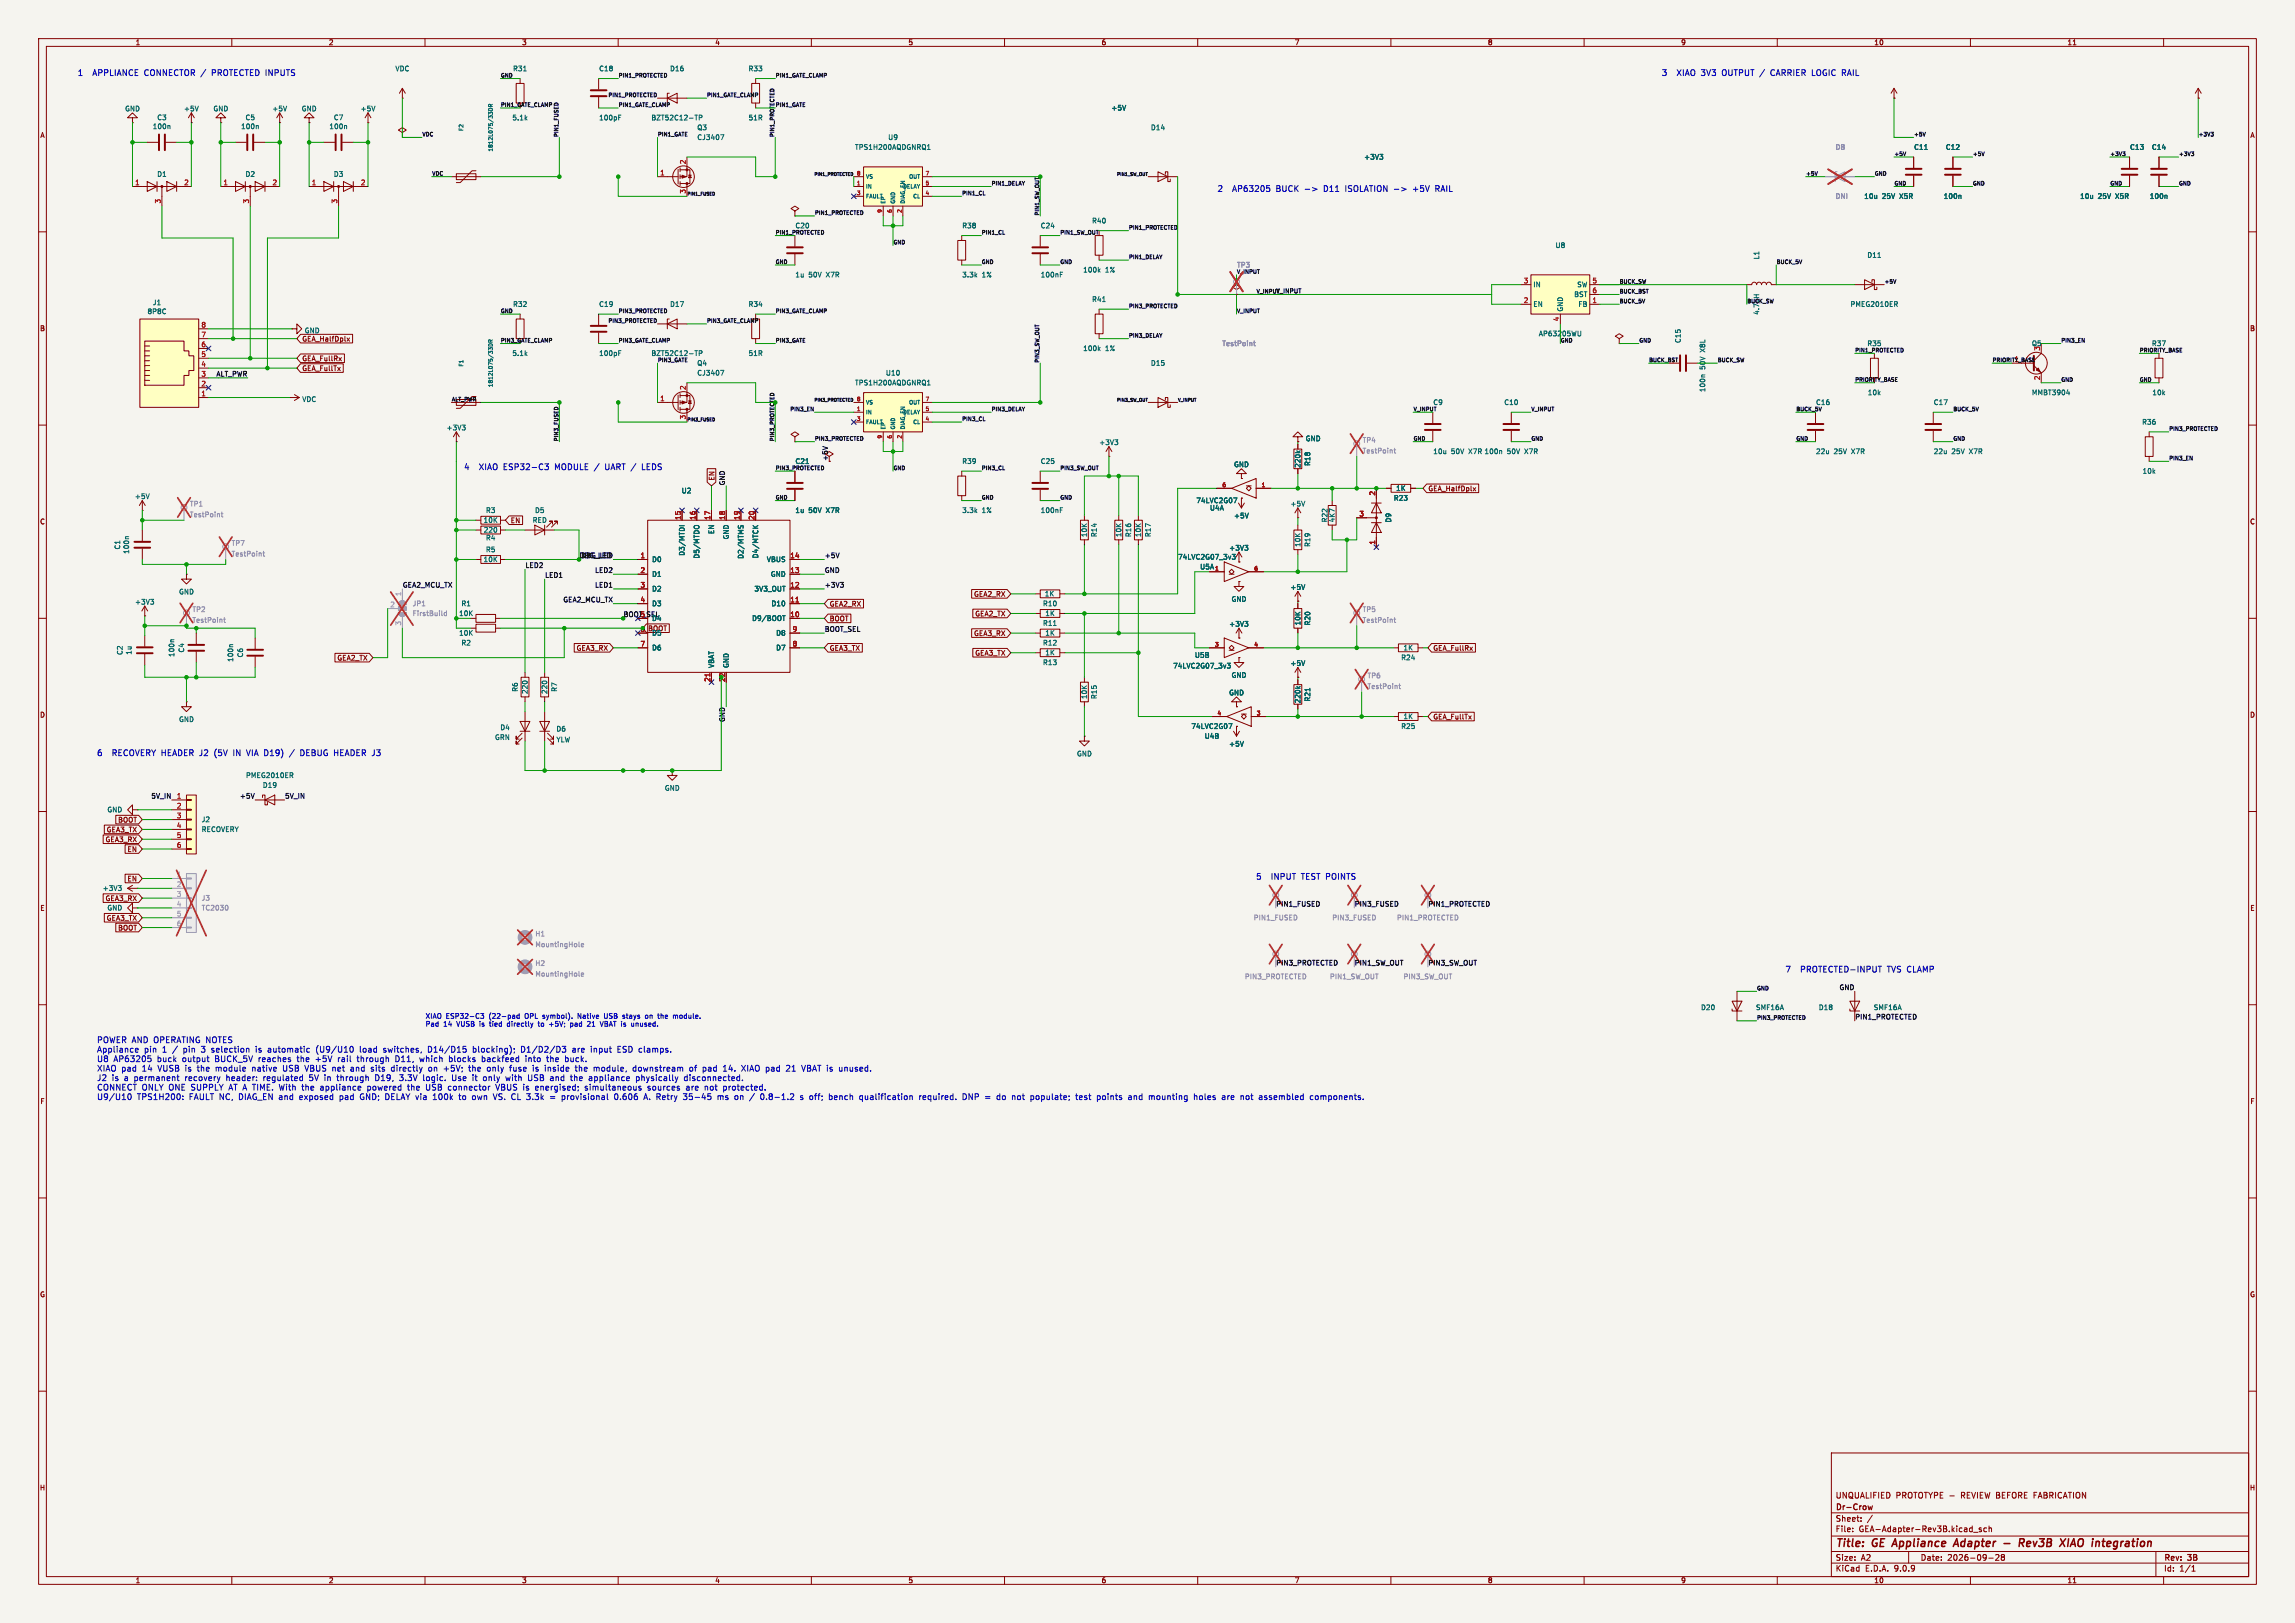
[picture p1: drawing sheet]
<svg xmlns="http://www.w3.org/2000/svg" width="594mm" height="420mm" viewBox="0 0 594 420" stroke-linecap="round" stroke-linejoin="round" font-family="sans-serif">
<defs><g id="words">
<g font-size="2.8" fill="#840000">
<text x="475" y="400.9">Title:</text>
<text x="484.7" y="400.9">GE Appliance</text>
<text x="507.5" y="400.9">Adapter</text>
<text x="525.9" y="400.9">Rev3B</text>
<text x="537.3" y="400.9">XIAO</text>
<text x="546.3" y="400.9">integration</text>
</g>
<g font-size="2.1" fill="#0000c2">
<text x="20" y="19.8">1</text>
<text x="24.1" y="19.8">APPLIANCE</text>
<text x="37.5" y="19.8">CONNECTOR /</text>
<text x="55.2" y="19.8">PROTECTED INPUTS</text>
<text x="430" y="19.8">3</text>
<text x="434.1" y="19.8">XIAO 3V3</text>
<text x="446" y="19.8">OUTPUT /</text>
<text x="458.9" y="19.8">CARRIER LOGIC RAIL</text>
<text x="315" y="49.8">2</text>
<text x="319.1" y="49.8">AP63205</text>
<text x="330.5" y="49.8">BUCK</text>
<text x="343" y="49.8">D11</text>
<text x="348.8" y="49.8">ISOLATION -&gt;</text>
<text x="366.6" y="49.8">+5V</text>
<text x="372.5" y="49.8">RAIL</text>
<text x="120" y="121.8">4</text>
<text x="124.1" y="121.8">XIAO ESP32-C3</text>
<text x="143.9" y="121.8">MODULE /</text>
<text x="157.2" y="121.8">UART /</text>
<text x="167" y="121.8">LEDS</text>
<text x="25" y="195.8">6</text>
<text x="29.1" y="195.8">RECOVERY HEADER J2</text>
<text x="55.9" y="195.8">(5V</text>
<text x="61" y="195.8">IN</text>
<text x="64.6" y="195.8">VIA D19)</text>
<text x="78.9" y="195.8">DEBUG HEADER J3</text>
<text x="325" y="227.8">5</text>
<text x="329.1" y="227.8">INPUT</text>
<text x="337" y="227.8">TEST POINTS</text>
<text x="462" y="251.8">7</text>
<text x="466.1" y="251.8">PROTECTED-INPUT</text>
<text x="488.7" y="251.8">TVS CLAMP</text>
<text x="25" y="270">POWER AND OPERATING NOTES</text>
<text x="25" y="272.5">Appliance</text>
<text x="25" y="274.9">U8</text>
<text x="29.4" y="274.9">AP63205</text>
<text x="37.3" y="272.5">pin</text>
<text x="40.8" y="274.9">buck</text>
<text x="42.1" y="272.5">1</text>
<text x="44.8" y="272.5">/</text>
<text x="47.4" y="274.9">output</text>
<text x="47.7" y="272.5">pin</text>
<text x="52.5" y="272.5">3</text>
<text x="55.3" y="272.5">selection</text>
<text x="55.9" y="274.9">BUCK_5V</text>
<text x="66.9" y="272.5">is</text>
<text x="67.3" y="274.9">reaches</text>
<text x="70.2" y="272.5">automatic</text>
<text x="77.5" y="274.9">the</text>
<text x="82.4" y="274.9">+5V</text>
<text x="82.8" y="272.5">(U9/U10</text>
<text x="88.3" y="274.9">rail</text>
<text x="93.5" y="274.9">through</text>
<text x="94.3" y="272.5">load</text>
<text x="100.6" y="272.5">switches,</text>
<text x="103.5" y="274.9">D11,</text>
<text x="110" y="274.9">which</text>
<text x="112.2" y="272.5">D14/D15</text>
<text x="117.7" y="274.9">blocks</text>
<text x="124" y="272.5">blocking);</text>
<text x="126.3" y="274.9">backfeed</text>
<text x="136.6" y="272.5">D1/D2/D3</text>
<text x="137.8" y="274.9">into</text>
<text x="143.5" y="274.9">the</text>
<text x="148.3" y="274.9">buck.</text>
<text x="150.1" y="272.5">are</text>
<text x="155" y="272.5">input</text>
<text x="162.1" y="272.5">ESD clamps.</text>
<text x="25" y="277.4">XIAO pad</text>
<text x="25" y="279.8">J2</text>
<text x="28.9" y="279.8">is</text>
<text x="32.2" y="279.8">a</text>
<text x="34.9" y="279.8">permanent</text>
<text x="36.8" y="277.4">14</text>
<text x="41.1" y="277.4">VUSB is</text>
<text x="48.2" y="279.8">recovery</text>
<text x="51.5" y="277.4">the</text>
<text x="56.4" y="277.4">module</text>
<text x="59" y="279.8">header:</text>
<text x="66" y="277.4">native</text>
<text x="68.7" y="279.8">regulated</text>
<text x="74.1" y="277.4">USB</text>
<text x="80" y="277.4">VBUS net</text>
<text x="80.8" y="279.8">5V in</text>
<text x="88.3" y="279.8">through</text>
<text x="92.1" y="277.4">and</text>
<text x="97.5" y="277.4">sits</text>
<text x="98.3" y="279.8">D19,</text>
<text x="102.9" y="277.4">directly</text>
<text x="104.8" y="279.8">3.3V</text>
<text x="111" y="279.8">logic.</text>
<text x="112.7" y="277.4">on</text>
<text x="116.8" y="277.4">+5V;</text>
<text x="118.6" y="279.8">Use</text>
<text x="123.5" y="277.4">the</text>
<text x="124.1" y="279.8">it</text>
<text x="127" y="279.8">only</text>
<text x="128.3" y="277.4">only</text>
<text x="133" y="279.8">with</text>
<text x="134.4" y="277.4">fuse</text>
<text x="138.9" y="279.8">USB</text>
<text x="140.5" y="277.4">is</text>
<text x="143.7" y="277.4">inside</text>
<text x="144.8" y="279.8">and</text>
<text x="150.3" y="279.8">the</text>
<text x="151.8" y="277.4">the</text>
<text x="155.1" y="279.8">appliance</text>
<text x="156.7" y="277.4">module,</text>
<text x="167" y="277.4">downstream</text>
<text x="167.5" y="279.8">physically</text>
<text x="180.1" y="279.8">disconnected.</text>
<text x="181.8" y="277.4">of</text>
<text x="185.3" y="277.4">pad</text>
<text x="190.8" y="277.4">14.</text>
<text x="195.7" y="277.4">XIAO pad</text>
<text x="207.6" y="277.4">21</text>
<text x="211.8" y="277.4">VBAT is</text>
<text x="221.7" y="277.4">unused.</text>
<text x="25" y="282.3">CONNECT ONLY ONE SUPPLY</text>
<text x="25" y="284.8">U9/U10</text>
<text x="35.5" y="284.8">TPS1H200:</text>
<text x="49" y="284.8">FAULT NC,</text>
<text x="59.6" y="282.3">AT A TIME. With</text>
<text x="62.1" y="284.8">DIAG_EN and</text>
<text x="78.1" y="284.8">exposed</text>
<text x="79.1" y="282.3">the</text>
<text x="83.9" y="282.3">appliance</text>
<text x="88.6" y="284.8">pad</text>
<text x="94.1" y="284.8">GND; DELAY via</text>
<text x="96.3" y="282.3">powered</text>
<text x="106.9" y="282.3">the</text>
<text x="111.7" y="282.3">USB</text>
<text x="113.4" y="284.8">100k</text>
<text x="117.6" y="282.3">connector</text>
<text x="120.3" y="284.8">to</text>
<text x="123.9" y="284.8">own</text>
<text x="129.5" y="284.8">VS. CL 3.3k</text>
<text x="130.2" y="282.3">VBUS is</text>
<text x="140.7" y="282.3">energised;</text>
<text x="144.6" y="284.8">=</text>
<text x="147.8" y="284.8">provisional</text>
<text x="153.6" y="282.3">simultaneous</text>
<text x="161.6" y="284.8">0.606</text>
<text x="169.4" y="284.8">A. Retry</text>
<text x="170.1" y="282.3">sources</text>
<text x="179.9" y="284.8">35-45</text>
<text x="180.2" y="282.3">are</text>
<text x="185.1" y="282.3">not</text>
<text x="188.9" y="284.8">ms</text>
<text x="190" y="282.3">protected.</text>
<text x="197.5" y="284.8">/</text>
<text x="200.4" y="284.8">0.8-1.2</text>
<text x="210.9" y="284.8">s</text>
<text x="213.5" y="284.8">off;</text>
<text x="218.6" y="284.8">bench</text>
<text x="226.7" y="284.8">qualification</text>
<text x="242.3" y="284.8">required.</text>
<text x="253.7" y="284.8">DNP =</text>
<text x="262.8" y="284.8">do</text>
<text x="266.9" y="284.8">not</text>
<text x="271.9" y="284.8">populate;</text>
<text x="283.8" y="284.8">test</text>
<text x="289.4" y="284.8">points</text>
<text x="297.6" y="284.8">and</text>
<text x="303.1" y="284.8">mounting</text>
<text x="314.9" y="284.8">holes</text>
<text x="322.3" y="284.8">are</text>
<text x="327.3" y="284.8">not</text>
<text x="332.2" y="284.8">assembled</text>
<text x="345.6" y="284.8">components.</text>
</g>
<g font-size="2.1" fill="#840000">
<text x="475" y="388">UNQUALIFIED</text>
<text x="490.7" y="388">PROTOTYPE -</text>
<text x="507.7" y="388">REVIEW BEFORE FABRICATION</text>
<text x="475" y="394">Sheet:</text>
<text x="475" y="391.2">Dr-Crow</text>
<text x="475" y="396.7">File:</text>
<text x="481.1" y="396.7">GEA-Adapter-Rev3B.kicad_sch</text>
<text x="475" y="406.9">KiCad</text>
<text x="475" y="404.1">Size:</text>
<text x="481.7" y="404.1">A2</text>
<text x="482.7" y="406.9">E.D.A.</text>
<text x="490.3" y="406.9">9.0.9</text>
<text x="497" y="404.1">Date:</text>
<text x="504" y="404.1">2026-09-28</text>
<text x="560" y="404.3">Rev:</text>
<text x="560" y="406.9">Id:</text>
<text x="564.1" y="406.9">1/1</text>
<text x="566.4" y="404.3">3B</text>
</g>
<g font-size="1.8" fill="#840000">
<text x="35" y="11.9">1</text>
<text x="85" y="11.9">2</text>
<text x="135" y="11.9">3</text>
<text x="185" y="11.9">4</text>
<text x="235" y="11.9">5</text>
<text x="285" y="11.9">6</text>
<text x="335" y="11.9">7</text>
<text x="385" y="11.9">8</text>
<text x="435" y="11.9">9</text>
<text x="485" y="11.9">10</text>
<text x="535" y="11.9">11</text>
<text x="10.3" y="35.9">A</text>
<text x="582.3" y="35.9">A</text>
<text x="10.3" y="85.9">B</text>
<text x="78.1" y="88.6">GEA_HalfDplx</text>
<text x="78.7" y="86.4">GND</text>
<text x="582.3" y="85.9">B</text>
<text x="78.1" y="93.7">GEA_FullRx</text>
<text x="78.1" y="96.2">GEA_FullTx</text>
<text x="214.4" y="119.4" transform="rotate(-90 214.4 119.4)">+5V</text>
<text x="185.1" y="124.5" transform="rotate(-90 185.1 124.5)">EN</text>
<text x="369.6" y="127.3">GEA_HalfDplx</text>
<text x="10.3" y="135.9">C</text>
<text x="132.1" y="135.6">EN</text>
<text x="582.3" y="135.9">C</text>
<text x="252" y="154.6">GEA2_RX</text>
<text x="214.6" y="157.2">GEA2_RX</text>
<text x="214.6" y="161">BOOT</text>
<text x="252.3" y="159.7">GEA2_TX</text>
<text x="165.7" y="163.6">6 BOOT</text>
<text x="252" y="164.8">GEA3_RX</text>
<text x="87.2" y="171.1">GEA2_TX</text>
<text x="149.1" y="168.6">GEA3_RX</text>
<text x="214.6" y="168.6">GEA3_TX</text>
<text x="252.3" y="169.9">GEA3_TX</text>
<text x="370.8" y="168.6">GEA_FullRx</text>
<text x="10.3" y="185.9">D</text>
<text x="582.3" y="185.9">D</text>
<text x="370.8" y="186.4">GEA_FullTx</text>
<text x="27.5" y="215.6">GEA3_TX</text>
<text x="30.5" y="213">BOOT</text>
<text x="27.2" y="218.1">GEA3_RX</text>
<text x="32.9" y="220.7">EN</text>
<text x="27.2" y="233.4">GEA3_RX</text>
<text x="32.9" y="228.3">EN</text>
<text x="10.3" y="235.9">E</text>
<text x="27.5" y="238.4">GEA3_TX</text>
<text x="582.3" y="235.9">E</text>
<text x="30.5" y="241">BOOT</text>
<text x="10.3" y="285.9">F</text>
<text x="582.3" y="285.9">F</text>
<text x="10.3" y="335.9">G</text>
<text x="582.3" y="335.9">G</text>
<text x="10.2" y="385.9">H</text>
<text x="582.2" y="385.9">H</text>
<text x="35" y="409.9">1</text>
<text x="85" y="409.9">2</text>
<text x="135" y="409.9">3</text>
<text x="185" y="409.9">4</text>
<text x="235" y="409.9">5</text>
<text x="285" y="409.9">6</text>
<text x="335" y="409.9">7</text>
<text x="385" y="409.9">8</text>
<text x="435" y="409.9">9</text>
<text x="485" y="409.9">10</text>
<text x="535" y="409.9">11</text>
</g>
<g font-size="1.8" fill="#006464">
<text x="102.2" y="18.6">VDC</text>
<text x="132.7" y="18.6">R31</text>
<text x="154.9" y="18.6">C18</text>
<text x="173.3" y="18.6">D16</text>
<text x="193.6" y="18.6">R33</text>
<text x="32.3" y="29">GND</text>
<text x="47.5" y="29">+5V</text>
<text x="55.1" y="29">GND</text>
<text x="70.4" y="29">+5V</text>
<text x="78" y="29">GND</text>
<text x="93.2" y="29">+5V</text>
<text x="287.5" y="28.8">+5V</text>
<text x="39.4" y="33.6">100n</text>
<text x="40.6" y="31.3">C3</text>
<text x="62.3" y="33.6">100n</text>
<text x="63.4" y="31.3">C5</text>
<text x="85.1" y="33.6">100n</text>
<text x="86.3" y="31.3">C7</text>
<text x="132.5" y="31.3">5.1k</text>
<text x="154.9" y="31.3">100pF</text>
<text x="168.5" y="31.3">BZT52C12-TP</text>
<text x="180.3" y="33.9">Q3</text>
<text x="193.6" y="31.3">51R</text>
<text x="297.8" y="33.9">D14</text>
<text x="180.3" y="36.4">CJ3407</text>
<text x="221.2" y="39">TPS1H200AQDGNRQ1</text>
<text x="229.8" y="36.4">U9</text>
<text x="353" y="41.5">+3V3</text>
<text x="495.3" y="39">C11</text>
<text x="503.5" y="39">C12</text>
<text x="551.2" y="39">C13</text>
<text x="556.9" y="39">C14</text>
<text x="40.6" y="45.9">D1</text>
<text x="63.4" y="45.9">D2</text>
<text x="86.3" y="45.9">D3</text>
<text x="482.4" y="51.7">10u</text>
<text x="487.1" y="51.7">25V</text>
<text x="491.8" y="51.7">X5R</text>
<text x="503" y="51.7">100n</text>
<text x="538.3" y="51.7">10u</text>
<text x="543" y="51.7">25V</text>
<text x="547.7" y="51.7">X5R</text>
<text x="556.3" y="51.7">100n</text>
<text x="248.9" y="59.3">R38</text>
<text x="269.2" y="59.3">C24</text>
<text x="282.5" y="58">R40</text>
<text x="402.5" y="64.4">U8</text>
<text x="205.7" y="72">1u</text>
<text x="209.3" y="72">50V</text>
<text x="214" y="72">X7R</text>
<text x="248.9" y="72">3.3k</text>
<text x="254.2" y="72">1%</text>
<text x="269.2" y="72">100nF</text>
<text x="280.2" y="70.7">100k</text>
<text x="286.1" y="70.7">1%</text>
<text x="455.5" y="67.3" transform="rotate(-90 455.5 67.3)">L1</text>
<text x="483.2" y="66.9">D11</text>
<text x="396.7" y="74.5">IN</text>
<text x="407.3" y="77.1">BST</text>
<text x="408.1" y="74.5">SW</text>
<text x="38.1" y="81.5">8P8C</text>
<text x="39.4" y="79.2">J1</text>
<text x="132.7" y="79.6">R32</text>
<text x="154.9" y="79.6">C19</text>
<text x="173.3" y="79.6">D17</text>
<text x="193.6" y="79.6">R34</text>
<text x="282.5" y="78.3">R41</text>
<text x="396.7" y="79.6">EN</text>
<text x="404.7" y="80.8" transform="rotate(-90 404.7 80.8)">GND</text>
<text x="408.4" y="79.6">FB</text>
<text x="478.8" y="79.6">PMEG2010ER</text>
<text x="398.2" y="87.2">AP63205WU</text>
<text x="435.2" y="88.9" transform="rotate(-90 435.2 88.9)">C15</text>
<text x="525.8" y="89.8">Q5</text>
<text x="132.5" y="92.3">5.1k</text>
<text x="154.9" y="92.3">100pF</text>
<text x="168.5" y="92.3">BZT52C12-TP</text>
<text x="180.3" y="94.8">Q4</text>
<text x="193.6" y="92.3">51R</text>
<text x="280.2" y="91">100k</text>
<text x="286.1" y="91">1%</text>
<text x="297.8" y="94.8">D15</text>
<text x="441.6" y="95.6" transform="rotate(-90 441.6 95.6)">50V</text>
<text x="441.6" y="91" transform="rotate(-90 441.6 91)">X8L</text>
<text x="528.1" y="90.9" transform="rotate(-90 528.1 90.9)">3</text>
<text x="180.3" y="97.4">CJ3407</text>
<text x="221.2" y="99.9">TPS1H200AQDGNRQ1</text>
<text x="229.2" y="97.4">U10</text>
<text x="441.6" y="101.6" transform="rotate(-90 441.6 101.6)">100n</text>
<text x="78.1" y="104.2">VDC</text>
<text x="389.2" y="105">C10</text>
<text x="483.3" y="102.5">10k</text>
<text x="500.4" y="105">C17</text>
<text x="525.8" y="102.5">MMBT3904</text>
<text x="557" y="102.5">10k</text>
<text x="115.5" y="111.6">+3V3</text>
<text x="554.3" y="110.1">R36</text>
<text x="284.4" y="115.4">+3V3</text>
<text x="337.8" y="114.4">GND</text>
<text x="370.8" y="117.7">10u</text>
<text x="375.6" y="117.7">50V</text>
<text x="380.3" y="117.7">X7R 100n</text>
<text x="390.1" y="117.7">50V</text>
<text x="394.7" y="117.7">X7R</text>
<text x="469.9" y="117.7">22u</text>
<text x="474.6" y="117.7">25V</text>
<text x="479.3" y="117.7">X7R</text>
<text x="500.4" y="117.7">22u</text>
<text x="505.1" y="117.7">25V</text>
<text x="509.8" y="117.7">X7R</text>
<text x="205.7" y="120.2">C21</text>
<text x="248.9" y="120.2">R39</text>
<text x="269.2" y="120.2">C25</text>
<text x="319.3" y="121.1">GND</text>
<text x="336.8" y="121.2" transform="rotate(-90 336.8 121.2)">220k</text>
<text x="339.3" y="120.7" transform="rotate(-90 339.3 120.7)">R18</text>
<text x="554.4" y="122.8">10k</text>
<text x="34.8" y="129.3">+5V</text>
<text x="176.3" y="127.9">U2</text>
<text x="309.5" y="130.4">74LVC2G07</text>
<text x="333.9" y="131.2">+5V</text>
<text x="360.6" y="129.8">R23</text>
<text x="361.2" y="127.2">1K</text>
<text x="125.1" y="135.5">10K</text>
<text x="125.7" y="132.9">R3</text>
<text x="137.8" y="135.5">RED</text>
<text x="138.4" y="132.9">D5</text>
<text x="205.7" y="132.9">1u</text>
<text x="209.3" y="132.9">50V</text>
<text x="214" y="132.9">X7R</text>
<text x="248.9" y="132.9">3.3k</text>
<text x="254.2" y="132.9">1%</text>
<text x="269.2" y="132.9">100nF</text>
<text x="313" y="132.3">U4A</text>
<text x="319.3" y="134.3">+5V</text>
<text x="343.8" y="135.3" transform="rotate(-90 343.8 135.3)">R22</text>
<text x="345.7" y="135.3" transform="rotate(-90 345.7 135.3)">4K7</text>
<text x="360.3" y="135.3" transform="rotate(-90 360.3 135.3)">D9</text>
<text x="31.3" y="142.3" transform="rotate(-90 31.3 142.3)">C1</text>
<text x="33.6" y="143.5" transform="rotate(-90 33.6 143.5)">100n</text>
<text x="125.1" y="138">220</text>
<text x="125.7" y="143.1">R5</text>
<text x="125.7" y="140.1">R4</text>
<text x="177.4" y="143.9" transform="rotate(-90 177.4 143.9)">D3/MTDI</text>
<text x="185" y="138.3" transform="rotate(-90 185 138.3)">EN</text>
<text x="188.8" y="139.7" transform="rotate(-90 188.8 139.7)">GND</text>
<text x="281.5" y="139.1" transform="rotate(-90 281.5 139.1)">10K</text>
<text x="284.1" y="139.1" transform="rotate(-90 284.1 139.1)">R14</text>
<text x="290.4" y="139.1" transform="rotate(-90 290.4 139.1)">10K</text>
<text x="293" y="139.1" transform="rotate(-90 293 139.1)">R16</text>
<text x="295.5" y="139.1" transform="rotate(-90 295.5 139.1)">10K</text>
<text x="298" y="139.1" transform="rotate(-90 298 139.1)">R17</text>
<text x="318" y="142.7">+3V3</text>
<text x="336.8" y="141.6" transform="rotate(-90 336.8 141.6)">10K</text>
<text x="339.3" y="141.6" transform="rotate(-90 339.3 141.6)">R19</text>
<text x="125.1" y="145.6">10K</text>
<text x="168.7" y="145.6">D0</text>
<text x="168.7" y="149.5">D1</text>
<text x="181.2" y="144.7" transform="rotate(-90 181.2 144.7)">D5/MTDO</text>
<text x="192.6" y="144.7" transform="rotate(-90 192.6 144.7)">D2/MTMS</text>
<text x="196.4" y="144.6" transform="rotate(-90 196.4 144.6)">D4/MTCK</text>
<text x="198.4" y="145.6">VBUS</text>
<text x="199.4" y="149.5">GND</text>
<text x="304.8" y="145">74LVC2G07_3v3</text>
<text x="310.5" y="147.5">U5A</text>
<text x="46.2" y="154">GND</text>
<text x="168.7" y="153.3">D2</text>
<text x="195.1" y="153.3">3V3_OUT</text>
<text x="270.3" y="154.5">1K</text>
<text x="318.6" y="155.9">GND</text>
<text x="333.9" y="152.8">+5V</text>
<text x="34.8" y="156.6">+3V3</text>
<text x="118.7" y="159.6">10K</text>
<text x="119.3" y="157.1">R1</text>
<text x="168.7" y="157.1">D3</text>
<text x="168.7" y="160.9">D4</text>
<text x="194.5" y="160.9">D9/BOOT</text>
<text x="199.6" y="157.1">D10</text>
<text x="269.8" y="157.1">R10</text>
<text x="270.4" y="159.6">1K</text>
<text x="336.8" y="162" transform="rotate(-90 336.8 162)">10K</text>
<text x="339.3" y="162" transform="rotate(-90 339.3 162)">R20</text>
<text x="118.7" y="164.7">10K</text>
<text x="119.3" y="167.2">R2</text>
<text x="168.7" y="164.7">D5</text>
<text x="200.8" y="164.7">D8</text>
<text x="269.8" y="162.2">R11</text>
<text x="269.8" y="167.2">R12</text>
<text x="270.4" y="164.7">1K</text>
<text x="318" y="162.4">+3V3</text>
<text x="31.9" y="169.6" transform="rotate(-90 31.9 169.6)">C2</text>
<text x="34.2" y="169.6" transform="rotate(-90 34.2 169.6)">1u</text>
<text x="45.3" y="170.1" transform="rotate(-90 45.3 170.1)">100n</text>
<text x="47.9" y="169" transform="rotate(-90 47.9 169)">C4</text>
<text x="60.6" y="171.4" transform="rotate(-90 60.6 171.4)">100n</text>
<text x="63.1" y="170.3" transform="rotate(-90 63.1 170.3)">C6</text>
<text x="168.7" y="168.5">D6</text>
<text x="185" y="173" transform="rotate(-90 185 173)">VBAT</text>
<text x="188.8" y="173" transform="rotate(-90 188.8 173)">GND</text>
<text x="200.8" y="168.5">D7</text>
<text x="269.8" y="172.3">R13</text>
<text x="270.4" y="169.8">1K</text>
<text x="303.5" y="173.2">74LVC2G07_3v3</text>
<text x="309.1" y="170.4">U5B</text>
<text x="333.9" y="172.5">+5V</text>
<text x="362.5" y="171">R24</text>
<text x="363.1" y="168.5">1K</text>
<text x="134.2" y="179.1" transform="rotate(-90 134.2 179.1)">R6</text>
<text x="136.8" y="179.7" transform="rotate(-90 136.8 179.7)">220</text>
<text x="141.8" y="179.7" transform="rotate(-90 141.8 179.7)">220</text>
<text x="144.4" y="179.1" transform="rotate(-90 144.4 179.1)">R7</text>
<text x="318.6" y="175.6">GND</text>
<text x="281.5" y="181" transform="rotate(-90 281.5 181)">10K</text>
<text x="284.1" y="181" transform="rotate(-90 284.1 181)">R15</text>
<text x="318" y="180.1">GND</text>
<text x="336.8" y="182.1" transform="rotate(-90 336.8 182.1)">220k</text>
<text x="339.3" y="181.7" transform="rotate(-90 339.3 181.7)">R21</text>
<text x="46.2" y="187">GND</text>
<text x="128" y="191.7">GRN</text>
<text x="129.4" y="189.1">D4</text>
<text x="143.9" y="189.5">D6</text>
<text x="308.2" y="188.8">74LVC2G07</text>
<text x="311.7" y="191.4">U4B</text>
<text x="362.5" y="188.8">R25</text>
<text x="363.1" y="186.3">1K</text>
<text x="143.9" y="192.3">YLW</text>
<text x="278.6" y="195.9">GND</text>
<text x="318" y="193.4">+5V</text>
<text x="63.5" y="201.5">PMEG2010ER</text>
<text x="67.9" y="204.1">D19</text>
<text x="172" y="204.8">GND</text>
<text x="27.7" y="210.4">GND</text>
<text x="52.1" y="213">J2</text>
<text x="52.1" y="215.5">RECOVERY</text>
<text x="26.5" y="230.7">+3V3</text>
<text x="27.7" y="235.8">GND</text>
<text x="440.2" y="261.6">D20</text>
<text x="454.4" y="261.6">SMF16A</text>
<text x="470.6" y="261.6">D18</text>
<text x="484.8" y="261.6">SMF16A</text>
</g>
<g font-size="1.8" fill="#939391">
<text x="475" y="39">D8</text>
<text x="475" y="51.7">DNI</text>
<text x="320" y="69.4">TP3</text>
<text x="316.2" y="89.8">TestPoint</text>
<text x="352.6" y="114.8">TP4</text>
<text x="352.6" y="117.5">TestPoint</text>
<text x="49" y="131.3">TP1</text>
<text x="49" y="134">TestPoint</text>
<text x="59.8" y="141.4">TP7</text>
<text x="59.8" y="144.2">TestPoint</text>
<text x="49.7" y="158.6">TP2</text>
<text x="49.7" y="161.4">TestPoint</text>
<text x="106.7" y="157.1">JP1</text>
<text x="106.7" y="159.6">FirstBuild</text>
<text x="352.6" y="158.6">TP5</text>
<text x="352.6" y="161.4">TestPoint</text>
<text x="353.8" y="175.7">TP6</text>
<text x="353.8" y="178.5">TestPoint</text>
<text x="52.1" y="233.3">J3</text>
<text x="52.1" y="235.8">TC2030</text>
<text x="324.4" y="238.4">PIN1_FUSED</text>
<text x="344.7" y="238.4">PIN3_FUSED</text>
<text x="361.5" y="238.4">PIN1_PROTECTED</text>
<text x="138.4" y="242.5">H1</text>
<text x="138.4" y="245.3">MountingHole</text>
<text x="138.4" y="250.1">H2</text>
<text x="138.4" y="252.9">MountingHole</text>
<text x="322.1" y="253.6">PIN3_PROTECTED</text>
<text x="344.1" y="253.6">PIN1_SW_OUT</text>
<text x="363.1" y="253.6">PIN3_SW_OUT</text>
</g>
<g font-size="1.8" fill="#a90000">
<text x="170.7" y="45.5">1</text>
<text x="177.5" y="42.6" transform="rotate(-90 177.5 42.6)">2</text>
<text x="34.9" y="48">1</text>
<text x="41.7" y="52.8" transform="rotate(-90 41.7 52.8)">3</text>
<text x="47.6" y="48">2</text>
<text x="57.7" y="48">1</text>
<text x="64.5" y="52.8" transform="rotate(-90 64.5 52.8)">3</text>
<text x="70.4" y="48">2</text>
<text x="80.6" y="48">1</text>
<text x="87.4" y="52.8" transform="rotate(-90 87.4 52.8)">3</text>
<text x="93.3" y="48">2</text>
<text x="394.3" y="73.4">3</text>
<text x="412" y="73.4">5</text>
<text x="412" y="75.9">6</text>
<text x="394.3" y="78.5">2</text>
<text x="403.6" y="83.3" transform="rotate(-90 403.6 83.3)">4</text>
<text x="412" y="78.5">1</text>
<text x="52" y="84.8">8</text>
<text x="52" y="87.4">7</text>
<text x="52" y="89.9">6</text>
<text x="52" y="92.5">5</text>
<text x="52" y="95">4</text>
<text x="52" y="97.5">3</text>
<text x="52" y="100.1">2</text>
<text x="177.5" y="101" transform="rotate(-90 177.5 101)">2</text>
<text x="528.1" y="98.5" transform="rotate(-90 528.1 98.5)">2</text>
<text x="52" y="102.6">1</text>
<text x="170.7" y="103.9">1</text>
<text x="356" y="128.3" transform="rotate(-90 356 128.3)">2</text>
<text x="176.3" y="134.7" transform="rotate(-90 176.3 134.7)">15</text>
<text x="180.1" y="134.7" transform="rotate(-90 180.1 134.7)">16</text>
<text x="183.9" y="134.7" transform="rotate(-90 183.9 134.7)">17</text>
<text x="187.7" y="134.7" transform="rotate(-90 187.7 134.7)">18</text>
<text x="191.5" y="134.7" transform="rotate(-90 191.5 134.7)">19</text>
<text x="195.3" y="134.7" transform="rotate(-90 195.3 134.7)">20</text>
<text x="351.7" y="133.7">3</text>
<text x="356" y="141" transform="rotate(-90 356 141)">1</text>
<text x="165.7" y="144.5">1</text>
<text x="165.7" y="148.3">2</text>
<text x="204.4" y="144.5">14</text>
<text x="204.4" y="148.3">13</text>
<text x="165.7" y="152.1">3</text>
<text x="165.7" y="156">4</text>
<text x="204.4" y="152.1">12</text>
<text x="204.4" y="156">11</text>
<text x="165.7" y="159.8">5</text>
<text x="204.4" y="159.8">10</text>
<text x="165.7" y="167.4">7</text>
<text x="205" y="163.6">9</text>
<text x="205" y="167.4">8</text>
<text x="183.9" y="176.6" transform="rotate(-90 183.9 176.6)">21</text>
<text x="45.6" y="206.8">1</text>
<text x="45.6" y="209.3">2</text>
<text x="45.6" y="211.8">3</text>
<text x="45.6" y="214.4">4</text>
<text x="45.6" y="216.9">5</text>
<text x="45.6" y="219.5">6</text>
</g>
<g font-size="1.8" fill="#0f0f0f">
<text x="177.5" y="50.2" transform="rotate(-90 177.5 50.2)">3</text>
<text x="205.7" y="59.3">C20</text>
<text x="455.5" y="81.6" transform="rotate(-90 455.5 81.6)">4.7uH</text>
<text x="483.2" y="89.8">R35</text>
<text x="556.9" y="89.8">R37</text>
<text x="521.3" y="93.7">1</text>
<text x="55.9" y="97.5">ALT_PWR</text>
<text x="370.8" y="105">C9</text>
<text x="469.9" y="105">C16</text>
<text x="177.5" y="108.7" transform="rotate(-90 177.5 108.7)">3</text>
<text x="187.7" y="125.7" transform="rotate(-90 187.7 125.7)">GND</text>
<text x="135.9" y="147.1">LED2</text>
<text x="141" y="149.6">LED1</text>
<text x="150.3" y="144.5">DBG_LED</text>
<text x="153.9" y="148.3">LED2</text>
<text x="213.4" y="144.5">+5V</text>
<text x="213.4" y="148.3">GND</text>
<text x="104.1" y="152.1">GEA2_MCU_TX</text>
<text x="145.7" y="155.9">GEA2_MCU_TX</text>
<text x="153.9" y="152.1">LED1</text>
<text x="213.4" y="152.1">+3V3</text>
<text x="213.4" y="163.6">BOOT_SEL</text>
<text x="187.7" y="187" transform="rotate(-90 187.7 187)">GND</text>
<text x="39" y="206.7">5V_IN</text>
<text x="62" y="206.7">+5V</text>
<text x="73.7" y="206.7">5V_IN</text>
<text x="330.2" y="234.7">PIN1_FUSED</text>
<text x="350.5" y="234.7">PIN3_FUSED</text>
<text x="369.6" y="234.7">PIN1_PROTECTED</text>
<text x="330.2" y="249.9">PIN3_PROTECTED</text>
<text x="350.5" y="249.9">PIN1_SW_OUT</text>
<text x="369.6" y="249.9">PIN3_SW_OUT</text>
<text x="476" y="256.3">GND</text>
<text x="480.1" y="263.9">PIN1_PROTECTED</text>
</g>
<g font-size="1.8" fill="#a5a4a2">
<text x="103.9" y="154.4" transform="rotate(-90 103.9 154.4)">1</text>
<text x="100.9" y="157.2">2</text>
<text x="103.9" y="162" transform="rotate(-90 103.9 162)">3</text>
<text x="45.6" y="227.1">1</text>
<text x="45.6" y="229.6">2</text>
<text x="45.6" y="232.2">3</text>
<text x="45.6" y="234.7">4</text>
<text x="45.6" y="237.2">5</text>
<text x="45.6" y="239.8">6</text>
</g>
<g font-size="1.8" fill="#009600">
<text x="161.3" y="159.8">BOOT_SEL</text>
<text x="165.7" y="163.6">6</text>
<text x="187.7" y="176.6" transform="rotate(-90 187.7 176.6)">22</text>
</g>
<g font-size="1.8" fill="#0000c2">
<text x="110" y="263.7">XIAO</text>
<text x="115.5" y="263.7">ESP32-C3</text>
<text x="127" y="263.7">(22-pad</text>
<text x="136.6" y="263.7">OPL</text>
<text x="141.5" y="263.7">symbol).</text>
<text x="150.9" y="263.7">Native</text>
<text x="158.1" y="263.7">USB</text>
<text x="163.2" y="263.7">stays</text>
<text x="169.4" y="263.7">on</text>
<text x="173" y="263.7">the</text>
<text x="177.3" y="263.7">module.</text>
<text x="110" y="265.8">Pad</text>
<text x="114.9" y="265.8">14</text>
<text x="118.6" y="265.8">VUSB</text>
<text x="124.8" y="265.8">is</text>
<text x="127.8" y="265.8">tied</text>
<text x="132.7" y="265.8">directly</text>
<text x="141" y="265.8">to</text>
<text x="144.2" y="265.8">+5V;</text>
<text x="150" y="265.8">pad</text>
<text x="154.8" y="265.8">21</text>
<text x="158.5" y="265.8">VBAT is</text>
<text x="167.2" y="265.8">unused.</text>
</g>
<text font-size="1.5" fill="#0f0f0f" x="330.2" y="76">V_INPUT</text>
<g font-size="1.4" fill="#0f0f0f">
<text x="129.5" y="20.1">GND</text>
<text x="160" y="20.1">PIN1_PROTECTED</text>
<text x="200.7" y="20.1">PIN1_GATE_CLAMP</text>
<text x="129.5" y="27.7">PIN1_GATE_CLAMP</text>
<text x="157.3" y="25.2">PIN1_PROTECTED</text>
<text x="160" y="27.7">PIN1_GATE_CLAMP</text>
<text x="182.9" y="25.2">PIN1_GATE_CLAMP</text>
<text x="200.7" y="27.7">PIN1_GATE</text>
<text x="109.2" y="35.4">VDC</text>
<text x="144.6" y="35.6" transform="rotate(-90 144.6 35.6)">PIN1_FUSED</text>
<text x="170.2" y="35.4">PIN1_GATE</text>
<text x="200.5" y="35.6" transform="rotate(-90 200.5 35.6)">PIN1_PROTECTED</text>
<text x="495.3" y="35.4">+5V</text>
<text x="569" y="35.4">+3V3</text>
<text x="490.2" y="40.4">+5V</text>
<text x="510.5" y="40.4">+5V</text>
<text x="546.1" y="40.4">+3V3</text>
<text x="563.9" y="40.4">+3V3</text>
<text x="111.8" y="45.5">VDC</text>
<text x="467.4" y="45.5">+5V</text>
<text x="485.1" y="45.5">GND</text>
<text x="248.9" y="50.6">PIN1_CL</text>
<text x="256.5" y="48.1">PIN1_DELAY</text>
<text x="490.2" y="48.1">GND</text>
<text x="510.5" y="48.1">GND</text>
<text x="546.1" y="48.1">GND</text>
<text x="563.9" y="48.1">GND</text>
<text x="210.8" y="55.7">PIN1_PROTECTED</text>
<text x="269" y="55.9" transform="rotate(-90 269 55.9)">PIN1_SW_OUT</text>
<text x="292.1" y="59.5">PIN1_PROTECTED</text>
<text x="200.7" y="60.8">PIN1_PROTECTED</text>
<text x="231.1" y="63.3">GND</text>
<text x="254" y="60.8">PIN1_CL</text>
<text x="274.3" y="60.8">PIN1_SW_OUT</text>
<text x="200.7" y="68.4">GND</text>
<text x="254" y="68.4">GND</text>
<text x="274.3" y="68.4">GND</text>
<text x="292.1" y="67.1">PIN1_DELAY</text>
<text x="320" y="70.9">V_INPUT</text>
<text x="459.7" y="68.4">BUCK_5V</text>
<text x="325.1" y="76">V_INPUT</text>
<text x="419.1" y="76">BUCK_BST</text>
<text x="419.1" y="73.5">BUCK_SW</text>
<text x="487.7" y="73.5">+5V</text>
<text x="129.5" y="81.1">GND</text>
<text x="157.3" y="83.6">PIN3_PROTECTED</text>
<text x="160" y="81.1">PIN3_PROTECTED</text>
<text x="182.9" y="83.6">PIN3_GATE_CLAMP</text>
<text x="200.7" y="81.1">PIN3_GATE_CLAMP</text>
<text x="292.1" y="79.8">PIN3_PROTECTED</text>
<text x="320" y="81.1">V_INPUT</text>
<text x="419.1" y="78.5">BUCK_5V</text>
<text x="452.1" y="78.5">BUCK_SW</text>
<text x="129.5" y="88.7">PIN3_GATE_CLAMP</text>
<text x="160" y="88.7">PIN3_GATE_CLAMP</text>
<text x="200.7" y="88.7">PIN3_GATE</text>
<text x="292.1" y="87.4">PIN3_DELAY</text>
<text x="403.9" y="88.7">GND</text>
<text x="424.2" y="88.7">GND</text>
<text x="533.4" y="88.7">PIN3_EN</text>
<text x="170.2" y="93.8">PIN3_GATE</text>
<text x="269" y="94" transform="rotate(-90 269 94)">PIN3_SW_OUT</text>
<text x="426.7" y="93.8">BUCK_BST</text>
<text x="444.5" y="93.8">BUCK_SW</text>
<text x="480.1" y="91.2">PIN1_PROTECTED</text>
<text x="515.6" y="93.8">PRIORITY_BASE</text>
<text x="553.7" y="91.2">PRIORITY_BASE</text>
<text x="480.1" y="98.9">PRIORITY_BASE</text>
<text x="533.4" y="98.9">GND</text>
<text x="553.7" y="98.9">GND</text>
<text x="116.8" y="103.9">ALT_PWR</text>
<text x="204.4" y="106.5">PIN3_EN</text>
<text x="256.5" y="106.5">PIN3_DELAY</text>
<text x="365.8" y="106.5">V_INPUT</text>
<text x="396.2" y="106.5">V_INPUT</text>
<text x="464.8" y="106.5">BUCK_5V</text>
<text x="505.5" y="106.5">BUCK_5V</text>
<text x="248.9" y="109">PIN3_CL</text>
<text x="561.3" y="111.6">PIN3_PROTECTED</text>
<text x="144.6" y="114.3" transform="rotate(-90 144.6 114.3)">PIN3_FUSED</text>
<text x="200.5" y="114.3" transform="rotate(-90 200.5 114.3)">PIN3_PROTECTED</text>
<text x="210.8" y="114.1">PIN3_PROTECTED</text>
<text x="365.8" y="114.1">GND</text>
<text x="396.2" y="114.1">GND</text>
<text x="464.8" y="114.1">GND</text>
<text x="505.5" y="114.1">GND</text>
<text x="561.3" y="119.2">PIN3_EN</text>
<text x="200.7" y="121.7">PIN3_PROTECTED</text>
<text x="231.1" y="121.7">GND</text>
<text x="254" y="121.7">PIN3_CL</text>
<text x="274.3" y="121.7">PIN3_SW_OUT</text>
<text x="200.7" y="129.3">GND</text>
<text x="254" y="129.3">GND</text>
<text x="274.3" y="129.3">GND</text>
<text x="454.7" y="256.3">GND</text>
<text x="454.7" y="264">PIN3_PROTECTED</text>
</g>
<g font-size="1.4" fill="#006464">
<text x="120.1" y="34.1" transform="rotate(-90 120.1 34.1)">F2</text>
<text x="127.7" y="39.4" transform="rotate(-90 127.7 39.4)">1812L075/33DR</text>
<text x="224" y="46.4">VS</text>
<text x="235.1" y="46.4">OUT</text>
<text x="224" y="49">IN</text>
<text x="224" y="51.5">FAULT</text>
<text x="229.3" y="52.8" transform="rotate(-90 229.3 52.8)">EP</text>
<text x="231.9" y="52.8" transform="rotate(-90 231.9 52.8)">GND</text>
<text x="233.6" y="49">DELAY</text>
<text x="234.4" y="52.8" transform="rotate(-90 234.4 52.8)">DIAG_EN</text>
<text x="236.2" y="51.5">CL</text>
<text x="120.1" y="95" transform="rotate(-90 120.1 95)">F1</text>
<text x="127.7" y="100.3" transform="rotate(-90 127.7 100.3)">1812L075/33DR</text>
<text x="224" y="104.9">VS</text>
<text x="224" y="107.4">IN</text>
<text x="233.6" y="107.4">DELAY</text>
<text x="235.1" y="104.9">OUT</text>
<text x="224" y="109.9">FAULT</text>
<text x="229.3" y="111.3" transform="rotate(-90 229.3 111.3)">EP</text>
<text x="231.9" y="111.3" transform="rotate(-90 231.9 111.3)">GND</text>
<text x="234.4" y="111.3" transform="rotate(-90 234.4 111.3)">DIAG_EN</text>
<text x="236.2" y="109.9">CL</text>
</g>
<g font-size="1.4" fill="#a90000">
<text x="221.6" y="45.5">8</text>
<text x="239.4" y="45.5">7</text>
<text x="221.6" y="48">1</text>
<text x="221.6" y="50.5">3</text>
<text x="239.4" y="48">5</text>
<text x="239.4" y="50.5">4</text>
<text x="228.3" y="55.2" transform="rotate(-90 228.3 55.2)">9</text>
<text x="230.9" y="55.2" transform="rotate(-90 230.9 55.2)">6</text>
<text x="233.4" y="55.2" transform="rotate(-90 233.4 55.2)">2</text>
<text x="221.6" y="103.9">8</text>
<text x="221.6" y="106.4">1</text>
<text x="239.4" y="103.9">7</text>
<text x="239.4" y="106.4">5</text>
<text x="221.6" y="109">3</text>
<text x="228.3" y="113.6" transform="rotate(-90 228.3 113.6)">9</text>
<text x="230.9" y="113.6" transform="rotate(-90 230.9 113.6)">6</text>
<text x="233.4" y="113.6" transform="rotate(-90 233.4 113.6)">2</text>
<text x="239.4" y="109">4</text>
<text x="316.3" y="126.1">6</text>
<text x="326.4" y="126.1">1</text>
<text x="314.3" y="147.7">1</text>
<text x="324.5" y="147.7">6</text>
<text x="314.3" y="167.4">3</text>
<text x="324.5" y="167.4">4</text>
<text x="315" y="185.2">4</text>
<text x="325.1" y="185.2">3</text>
</g>
<g font-size="1.1" fill="#0f0f0f">
<text x="210.6" y="45.6">PIN1_PROTECTED</text>
<text x="288.9" y="45.6">PIN1_SW_OUT</text>
<text x="177.8" y="50.6">PIN1_FUSED</text>
<text x="210.6" y="104">PIN3_PROTECTED</text>
<text x="288.9" y="104">PIN3_SW_OUT</text>
<text x="304.8" y="104">V_INPUT</text>
<text x="177.8" y="109.1">PIN3_FUSED</text>
</g>
</g></defs>
<path d="M0 0h594v420h-594z" fill="#f5f4ef" stroke="#f5f4ef" stroke-width=".26"/>
<g fill="none" stroke="#840000" stroke-width=".26">
<path d="M10 10h574v400h-574zM12 12h570v396h-570zM60 10v2M110 10v2M160 10v2M210 10v2M260 10v2M310 10v2M360 10v2M410 10v2M460 10v2M510 10v2"/>
<path d="M536.6 11.6h.7M560 10v2M34.3 30.5h1.3l-1.3-1.3-1.3 1.3h1.3v1.3M34.3 31.8h.1M49.5 31.8h.1M49.5 29.2l-.7 1.3M49.5 29.2l.8 1.3M49.5 29.2v2.6M57.1 30.5h1.3l-1.3-1.3-1.2 1.3h1.2v1.3M57.1 31.8h.1M61 36.8h2.8M65.8 36.8h2.8"/>
<path d="M72.4 31.8h.1M72.4 29.2l-.8 1.3M72.4 29.2l.8 1.3M72.4 29.2v2.6M34.3 48.3h15.2M38.1 47l2.5 1.3-2.5 1.2zM40.6 47v2.5M41.9 48.3v5M43.2 47l2.5 1.3-2.5 1.2zM45.7 47v2.5M57.1 48.3h15.3M61 47l2.5 1.3-2.5 1.2z"/>
<path d="M63.5 47v2.5M64.8 48.3v5M66 47l2.6 1.3-2.6 1.2zM68.6 47v2.5M10 60h2M582 60h2M419.1 87.6l1-.6-1-.6-1 .6 1 .6v1.3M419.1 88.9h.1M520.7 94h5.7M526.4 94.6l1.9 1.9v2.6M528.3 88.9v2.5l-1.9 1.9M557.8 92.7h2v5.1h-2z"/>
<path d="M558.8 91.4v1.3M558.8 97.8v1.3M10 110h2M287 118.1h.1M287 115.6l-.7 1.2M287 115.6l.8 1.2M287 115.6v2.5M297.2 104.1h7.6M299.7 102.9l2.6 1.2-2.6 1.3zM301.6 103.5v-.6h.7v2.5h.6v-.6M555.2 113h2.1v5.1h-2.1zM556.3 111.8v1.2"/>
<path d="M556.3 118.1v1.3M582 110h2M205.7 121.9v2.8M205.7 126.7v2.8M247.9 123.2h2v5.1h-2zM248.9 121.9v1.3M248.9 128.3v1.2M269.2 121.9v2.8M269.2 126.7v2.8M10 160h2M582 160h2M10 210h2"/>
<path d="M582 210h2M10 260h2M582 260h2M10 310h2M582 310h2M10 360h2M474 376h108v32h-108zM582 360h2M474 397.5h108M474 391.5h108M479.5 396.2v.2M479.5 395.4v.2"/>
<path d="M481.7 393.5v.2M481.7 392.7v.2M484.6 392.1l-1.3 1.9M510.8 396.5h1.2M512.8 395.4h-.3l-.3 .2 .1 .2 .5 .1v.4h-.6M514.2 395.4h-.5l-.2 .3 .1 .6h.6M514.8 395.5l.6-.1 .1 1M514.8 394.9v1.5M60 408v2M110 408v2M160 408v2M210 408v2"/>
<path d="M260 408v2M310 408v2M360 408v2M410 408v2M460 408v2M474 404.5h108M474 401.5h108M494 401.5v3M510 408v2M514.7 403.2h1.2M517.3 402.4v.5l-.8 .9h.9M518 402.4v.2l.2 .3"/>
<path d="M518.2 402.9l-.2 .3 .2 .6 .6-.3-.3-.6M518.2 402.9h.3M518.7 402.4l.1 .2-.3 .3M536.6 409.6h.7M558 401.5v6.5M560 408v2M567.3 406.6h.9M567.3 405.5l.4-.4v1.5"/>
<circle cx="527" cy="94" r="2.82"/>
</g>
<path d="M505.8 399.6h1M518.7 399.4h1.5M522.7 399.2l1-.1 .2-.2v-.5l-.3-.2h-.8l-.2 2M523.2 399.2l.5 1M525.3 398.9l-.6 .1-.2 .9 .3 .3h.4M525.6 399.3l-1 .2M536.1 399.6h.9M536.7 398.2l-.9 2M545.7 398.9l-.3 .2-.1 .8 .2 .3M546.3 399.3l-1 .2M505.5 400.2l1-2 .4 2" fill="none" stroke="#840000" stroke-width=".4"/>
<path d="M484.6 389.7l-.3 1-.2-.7-.3 .7" fill="none" stroke="#840000" stroke-width=".3"/>
<path d="M64 34.8v4.1M65.5 34.8v4.1M526.4 92.1v3.8M203.7 125h4.1M203.7 126.5h4.1M267.2 125h4.1M267.2 126.5h4.1" fill="none" stroke="#840000" stroke-width=".51"/>
<path d="M51.3 27.5l-.4 1.2M66.7 32.5l.2 .2v.6M74.2 27.5l-.4 1.2M208.6 120h.7M288.5 113.8h.8l-.4 .5M289.1 114.3l.2 .2-.2 .6M534.9 101.8h.8M535.5 101.3v.9M274.4 132h.5M274.4 131.4h.6" fill="none" stroke="#006464" stroke-width=".26"/>
<g fill="#840000" stroke="#840000" stroke-width=".26">
<path d="M527 95.8l.6-.5 .5 1z"/>
<circle cx="64.8" cy="48.3" r=".25"/>
<circle cx="41.9" cy="48.3" r=".25"/>
</g>
<path d="M396.2 71.1h15.3v10.2h-15.3z" fill="#ffffc2"/>
<g fill="none" stroke="#840000" stroke-width=".26">
<path d="M38.1 36.8h2.8M42.9 36.8h2.8M80 30.5h1.3l-1.3-1.3-1.3 1.3h1.3v1.3M80 31.8h.1M83.8 36.8h2.8M88.6 36.8h2.8M95.2 31.8h.1M95.2 29.2l-.7 1.3M95.2 29.2l.8 1.3M95.2 29.2v2.6M104.1 34.3l1.1-.6-1.1-.7-1 .7 1 .6v1.3M104.1 35.6h.1"/>
<path d="M104.1 25.4h.1M104.1 22.9l-.7 1.2M104.1 22.9l.8 1.2M104.1 22.9v2.5M133.6 21.6h2v5.1h-2zM134.6 20.3v1.3M154.9 20.3v2.8M154.9 25.1v2.8M194.6 21.6h2v5.1h-2zM195.6 20.3v1.3M195.6 26.7v1.2M80 48.3h15.2"/>
<path d="M83.8 47l2.6 1.3-2.6 1.2zM86.4 47v2.5M87.6 48.3v5M88.9 47l2.5 1.3-2.5 1.2zM91.4 47v2.5M116.8 45.7h7.7M118.1 45h5.1v1.5h-5.1zM123.2 44.2h-1l-3.1 3h-1M320 74.9l1.1-.6-1.1-.6-1 .6 1 .6v1.3M320 76.2h.1M393.7 73.7h2.5M393.7 78.7h2.5"/>
<path d="M396.2 71.1h15.3v10.2h-15.3zM411.5 73.7h2.5M411.5 78.7h2.5M411.5 76.2h2.5M133.6 82.6h2v5h-2zM134.6 81.3v1.3M154.9 81.3v2.8M154.9 86.1v2.8M403.9 81.3v2.5M335.9 113h1.3l-1.3-1.2-1.3 1.2h1.3v1.3M335.9 114.3h.1M167.6 134.6h36.9v39.4h-36.9z"/>
<path d="M176.5 132.1v2.5M180.3 132.1v2.5M184.1 132.1v2.5M188 132.1v2.5M191.8 132.1v2.5M195.6 132.1v2.5M279.7 134.6h2v5.1h-2zM280.7 133.4v1.2M280.7 139.7v1.3M288.5 134.6h2.1v5.1h-2.1zM289.6 133.4v1.2M289.6 139.7v1.3"/>
<path d="M315 126.4h3.8M318.8 126.4l6.3-2.6v5.1zM320.5 130.2l.8 1.2M321.3 128.9h.1M321.3 122.6h1.3l-1.3-1.3-1.3 1.3h1.3v1.2M321.3 123.8h.1M321.3 128.9v2.5M322.1 130.2l-.8 1.2M322.6 126.4l.6-.7 .6 .7-.6 .6zM322.6 125.7h1.2M325.1 126.4h3.8M165.1 148.6h2.5"/>
<path d="M165.1 144.8h2.5M165.1 152.4h2.5M165.1 156.2h2.5M204.5 148.6h2.5M204.5 144.8h2.5M204.5 152.4h2.5M204.5 156.2h2.5M268 158.8h1.2M268 153.7h1.2M269.2 157.7h5.1v2.1h-5.1zM269.2 152.7h5.1v2h-5.1zM274.3 158.8h1.3"/>
<path d="M274.3 153.7h1.3M313.1 148h3.8M316.9 145.4l6.3 2.6-6.3 2.5zM318.1 148l.7-.7 .6 .7-.6 .6zM318.1 148.6h1.3M320.7 145.4h.1M320.7 142.9l-.8 1.2M320.7 142.9l.7 1.2M320.7 142.9v2.5M323.2 148h3.8M134.9 175.3h2v5h-2zM135.9 174v1.3"/>
<path d="M140 175.3h2v5h-2zM141 174v1.3M165.1 163.8h2.5M165.1 167.6h2.5M184.1 174v2.5M188 174v2.5M204.5 163.8h2.5M204.5 167.6h2.5M204.5 160h2.5M268 163.8h1.2M268 168.9h1.2M269.2 162.8h5.1v2h-5.1z"/>
<path d="M269.2 167.9h5.1v2h-5.1zM274.3 163.8h1.3M274.3 168.9h1.3M279.7 176.5h2v5.1h-2zM280.7 175.3v1.2M360.7 167.6h1.2M361.9 166.6h5.1v2.1h-5.1zM367 167.6h1.3M134.6 186.7h2.6l-1.3 2.5zM134.6 189.2h2.6M135.1 191l-1.5 1.5v-.7v.7h.8M135.1 189.7l-1.5 1.6v-.8v.8h.8"/>
<path d="M135.9 180.3v1.3M135.9 184.2v7.6M139.7 186.7h2.5l-1.2 2.5zM139.7 189.2h2.5M141 180.3v1.3M141 184.2v7.6M141.7 191l1.6 1.5v-.7v.7h-.8M141.7 189.7l1.6 1.6v-.8v.8h-.8M280.7 190.5v1.3h1.2l-1.2 1.2-1.3-1.2h1.3M280.7 190.5h.1M280.7 181.6v1.3"/>
</g>
<g fill="none" stroke="#006464" stroke-width=".26">
<path d="M135.5 18.4h.7M43.8 32.5l.2 .2v.6M89.5 32.5l.2 .2v.6M97.1 27.5l-.5 1.2M126.6 28.1a.52 .52 0 0 1 .6-.1 .52 .52 0 0 1 .3 .6h-1zM127 27.6l-.1-.5-.4-.1v.6h1M127.5 27l-.5 .3M160.1 30.4h.5M160.1 29.8h.6M160.1 91.4h.5M160.1 90.7h.6M409.2 85.7v1l-.5 .2"/>
<path d="M175.8 136h1.3M179.7 136.2l.4-.2 .8 .2M191.1 136v.5M191.7 136.5l.1-.4 .3-.1 .2 .5M194.9 136l.7 .7M196.2 136l-.8 .5M319.3 128.8h.8l-.5 1.3M323.1 132.8l-.4 1.2M202.5 159.3h.7M318.9 143.5h.8l-.4 .4 .3 .2v.5h-.7M322.2 141.1h.8l-.5 .5M322.7 141.6l.3 .2-.3 .6"/>
<path d="M272.7 161.9h.7"/>
</g>
<g fill="none" stroke="#9c9b98" stroke-width=".26">
<path d="M320 73.7v2.5M100.3 157.5h2.8M103.1 158.5h2.1a1.02 1.02 0 0 1-1.1 1 1.02 1.02 0 0 1-1-1zM103.4 155.8a1.02 1.02 0 0 1 1.1-.3 1.02 1.02 0 0 1 .7 1h-2.1zM104.1 152.4v3M104.1 159.5v3.1"/>
<circle cx="320" cy="72.9" r=".76"/>
</g>
<path d="M324.4 88.6h.5M324.6 88.2v1.1l.3 .2M115.6 158.1v1.2M115.6 158.5h-.4l-.2 .2 .1 .6h.5" fill="none" stroke="#939391" stroke-width=".26"/>
<path d="M318.4 70.4l3.3 5M321.7 70.4l-3.3 5M101.1 153.2l5.8 8.6M106.9 153.2l-5.8 8.6" fill="none" stroke="#e12e31" stroke-width=".46"/>
<g fill="#9c9b98" stroke="#9c9b98" stroke-width=".26">
<path d="M103.6 156.5h1v.5h-1z"/>
<path d="M103.4 155.8a1.02 1.02 0 0 1 1.1-.3 1.02 1.02 0 0 1 .7 1h-2.1z"/>
<path d="M103.1 157h2.1v1h-2.1z"/>
<path d="M103.1 158.5h2.1a1.02 1.02 0 0 1-1.1 1 1.02 1.02 0 0 1-1-1z"/>
</g>
<path d="M41.1 34.8v4.1M42.7 34.8v4.1M86.9 34.8v4.1M88.4 34.8v4.1M152.9 23.4h4.1M152.9 24.9h4.1M152.9 84.3h4.1M152.9 85.9h4.1" fill="none" stroke="#840000" stroke-width=".51"/>
<circle cx="87.6" cy="48.3" r=".25" fill="#840000" stroke="#840000" stroke-width=".26"/>
<path d="M206 155.8h.7M183.7 174.3v.7" fill="none" stroke="#a90000" stroke-width=".26"/>
<path d="M223.5 43.2h15.3v10.1h-15.3z" fill="#ffffc2"/>
<g fill="none" stroke="#840000" stroke-width=".26">
<path d="M569 25.4h.1M569 22.9l-.8 1.2M569 22.9l.7 1.2M569 22.9v2.5M221 45.7h2.5M221 48.3h2.5M221 50.8h2.5M223.5 43.2h15.3v10.1h-15.3zM228.6 53.3v2.6M231.1 53.3v2.6M233.7 53.3v2.6M238.8 45.7h2.5"/>
<path d="M238.8 48.3h2.5M238.8 50.8h2.5M495.3 40.6v2.8M495.3 45.5v2.8M505.5 40.6v2.8M505.5 45.5v2.8M551.2 40.6v2.8M551.2 45.5v2.8M558.8 40.6v2.8M558.8 45.5v2.8M269.2 61v2.8M269.2 65.8v2.8"/>
<path d="M452.1 73.7h1.3l.2-.5 .4-.2 .5 .2 .2 .5 .1-.5 .5-.2 .4 .2 .2 .5 .2-.5 .5-.2 .4 .2 .2 .5 .2-.5 .4-.2 .5 .2 .2 .5h1.2M480.1 73.7h7.6M482.6 72.4l2.5 1.3-2.5 1.2zM484.5 73v-.6h.6v2.5h.7v-.6M431.8 94h2.8M436.6 94h2.8M484.1 92.7h2.1v5.1h-2.1zM485.1 91.4v1.3M205.7 113l1.1-.6-1.1-.6-1 .6 1 .6v1.3M205.7 114.3h.1M214.6 118.1l1-.6-1-.7-1 .7 1 .6v1.3M334.9 116.2h2v5.1h-2z"/>
<path d="M335.9 114.9v1.3M370.8 106.7v2.8M370.8 111.5v2.8M391.2 106.7v2.8M391.2 111.5v2.8M469.9 106.7v2.8M469.9 111.5v2.8M500.4 106.7v2.8M500.4 111.5v2.8M293.6 134.6h2.1v5.1h-2.1zM294.6 133.4v1.2M294.6 139.7v1.3"/>
<path d="M335.9 121.3v1.3M351.2 134h5M355 135.3h2.5M355 130.2h2.5M356.2 135.3l1.3 2.5h-2.5zM356.2 130.2l1.3 2.5h-2.5zM356.2 126.4v15.2M360.7 185.4h1.2M361.9 184.4h5.1v2h-5.1zM367 185.4h1.3M448.3 259.1h2.5l-1.2 2.5zM449.6 256.5v7.7"/>
<path d="M478.8 259.1h2.5l-1.2 2.5zM480.1 256.5v7.7M448.3 261.1v.5h2.5M478.8 261.1v.5h2.5"/>
</g>
<g fill="none" stroke="#006464" stroke-width=".26">
<path d="M240 38.7h.8M240.2 37.7l.2-.3v1.3M357.1 39.9h.8l-.4 .5M498.1 38.7h.8M357.7 40.4l.2 .3-.2 .5M507.4 50.5l.1 .2v.7M560.7 50.5l.2 .2v.7M274.4 71h.5M274.4 70.4h.6M454 76.3h1.2M454.6 76.3v.7M486 66.6h.7"/>
<path d="M490.7 78.7l.4 .6M491 78.1v.6M441.3 97h-.7l-.2 .2M335.6 116.7l.5 .4M336.5 116.7l-.5 .3M388.5 116.6l.2 .2v.6"/>
</g>
<g fill="none" stroke="#840000" stroke-width=".51">
<path d="M493.3 45.2h4M493.3 43.7h4M503.4 45.2h4.1M503.4 43.7h4.1M549.1 45.2h4.1M549.1 43.7h4.1M556.8 45.2h4M556.8 43.7h4M267.2 64h4.1M267.2 65.5h4.1M434.8 91.9v4.1M436.4 91.9v4.1"/>
<path d="M368.8 109.7h4.1M368.8 111.3h4.1M389.1 109.7h4.1M389.1 111.3h4.1M467.9 109.7h4M467.9 111.3h4M498.3 109.7h4.1M498.3 111.3h4.1"/>
</g>
<g fill="none" stroke="#9c9b98" stroke-width=".26">
<path d="M352.4 176.5v2.6M350.5 232.4v2.6M369.6 232.4v2.6M350.5 247.7v2.5M369.6 247.7v2.5"/>
<circle cx="352.4" cy="175.8" r=".76"/>
<circle cx="350.5" cy="231.6" r=".76"/>
<circle cx="369.6" cy="231.6" r=".76"/>
<circle cx="350.5" cy="246.9" r=".76"/>
<circle cx="369.6" cy="246.9" r=".76"/>
</g>
<path d="M362 177.4h.5M362.2 176.9v1.1l.3 .2" fill="none" stroke="#939391" stroke-width=".26"/>
<path d="M350.8 173.3l3.3 5M354.1 173.3l-3.3 5M348.9 229.1l3.3 5.1M352.2 229.1l-3.3 5.1M367.9 229.1l3.3 5.1M371.2 229.1l-3.3 5.1M348.9 244.4l3.3 5M352.2 244.4l-3.3 5M367.9 244.4l3.3 5M371.2 244.4l-3.3 5" fill="none" stroke="#e12e31" stroke-width=".46"/>
<circle cx="356.2" cy="134" r=".25" fill="#840000" stroke="#840000" stroke-width=".26"/>
<path d="M223.5 101.6h15.3v10.2h-15.3z" fill="#ffffc2"/>
<g fill="none" stroke="#840000" stroke-width=".26">
<path d="M247.9 62.2h2v5.1h-2zM248.9 61v1.2M248.9 67.3v1.3M283.5 61h2v5h-2zM284.5 66v1.3M170.2 83.8h7.6M172.7 83.8l2.6-1.2v2.5zM173.2 82.6h-.5v2.5M177.8 99.1v5h-1.8M194.6 82.6h2v5h-2zM195.6 81.3v1.3M195.6 87.6v1.3"/>
<path d="M170.2 104.1h5.3M175.5 102.2v3.8M176 102.4h2.6v3.5h-2.6M176 101.9v1M176 103.6v1M176 105.4v1M177.8 105.9v3.3M178.2 103.8h.7M178.6 103.8l.3 .6h-.7zM221 104.1h2.5M221 106.7h2.5M221 109.2h2.5"/>
<path d="M223.5 101.6h15.3v10.2h-15.3zM228.6 111.8v2.5M231.1 111.8v2.5M233.7 111.8v2.5M238.8 104.1h2.5M238.8 106.7h2.5M238.8 109.2h2.5"/>
<circle cx="176.9" cy="104.1" r="2.79"/>
</g>
<path d="M284.4 69.9l.4 .5M284.8 69.6l-.5 .5M179.8 90.7h.8M181 91.4h.6v-.5l-.6-.2v1.3M186.5 95.8h.8l-.5 1.3M240 99.6h.8M240.2 98.7l.2-.3v1.2" fill="none" stroke="#006464" stroke-width=".26"/>
<g fill="#840000" stroke="#840000" stroke-width=".26">
<path d="M176.5 103.8l1 .3-1 .4z"/>
<circle cx="177.8" cy="105.9" r=".25"/>
<circle cx="177.8" cy="102.4" r=".25"/>
</g>
<path d="M48.3 226.1h2.5v15.2h-2.5z" fill="#ebeae8"/>
<g fill="none" stroke="#9c9b98" stroke-width=".26">
<path d="M472.4 45.7h7.7M475 45.7l2.5-1.2v2.5zM475.5 44.5h-.5v2.5M351.2 115.6v2.5M48.3 159.4v2.5M58.4 142.2v2.6M351.2 159.4v2.5M44.4 227.3h3.9M44.4 229.9h3.9M44.4 232.4h3.9M44.4 235h3.9M44.4 237.5h3.9"/>
<path d="M48.3 226.1h2.5v15.2h-2.5zM48.3 227.2h1.2v.3h-1.2zM48.3 229.7h1.2v.3h-1.2zM48.3 232.3h1.2v.2h-1.2zM48.3 234.8h1.2v.3h-1.2zM48.3 237.4h1.2v.2h-1.2zM48.3 239.9h1.2v.3h-1.2zM44.4 240h3.9"/>
<circle cx="351.2" cy="114.8" r=".76"/>
<circle cx="48.3" cy="158.6" r=".76"/>
<circle cx="58.4" cy="141.5" r=".76"/>
<circle cx="351.2" cy="158.6" r=".76"/>
</g>
<path d="M360.8 116.4h.5M360.9 116v1.1l.4 .2M58.1 159.8v1.1l.3 .2M68 143.1h.5M68.2 142.7v1l.3 .2M360.9 159.8v1.1l.4 .2M57.9 160.2h.5M360.8 160.2h.5M58.9 234.4v1" fill="none" stroke="#939391" stroke-width=".26"/>
<path d="M473.2 43.8l6.1 3.8M479.3 43.8l-6.1 3.8M349.5 112.3l3.3 5M352.8 112.3l-3.3 5M56.8 139l3.3 5M60.1 139l-3.3 5M46.6 156.1l3.3 5M49.9 156.1l-3.3 5M349.5 156.1l3.3 5M352.8 156.1l-3.3 5M45.7 225.2l7.7 17M53.4 225.2l-7.7 17" fill="none" stroke="#e12e31" stroke-width=".46"/>
<g fill="none" stroke="#840000" stroke-width=".26">
<path d="M170.2 25.4h7.6M172.7 25.4l2.6-1.3v2.6zM173.2 24.1h-.5v2.6M490.2 25.4h.1M490.2 22.9l-.7 1.2M490.2 22.9l.8 1.2M490.2 22.9v2.5M170.2 45.7h5.3M175.5 43.8v3.8M176 43.9h2.6v3.6h-2.6M176 43.4v1.1M176 45.2v1"/>
<path d="M176 47v1M177.8 40.6v5.1h-1.8M177.8 47.5v3.3M178.2 45.3h.7M178.6 45.3l.3 .7h-.7zM205.7 54.6l1.1-.6-1.1-.7-1 .7 1 .6v1.3M205.7 55.9h.1M297.2 45.7h7.6M299.7 44.5l2.6 1.2-2.6 1.3zM301.6 45.1v-.6h.7v2.5h.6v-.6M205.7 61v2.8M205.7 65.8v2.8"/>
<path d="M283.5 81.3h2v5.1h-2zM284.5 80v1.3M284.5 86.4v1.2M335.9 134h.1M335.9 131.4l-.7 1.3M335.9 131.4l.8 1.3M335.9 131.4v2.6M343.8 130.8h2v5.1h-2zM344.8 129.5v1.3M344.8 135.9v1.3M358.8 126.4h1.2M360 125.3h5.1v2.1h-5.1z"/>
<path d="M365.1 126.4h1.3M320.7 150.5v1.3h1.2l-1.2 1.2-1.3-1.2h1.3M320.7 150.5h.1M335.9 155.6h.1M335.9 153v2.6M335.9 153l-.7 1.3M335.9 153l.8 1.3M37.5 164.5v2.8M37.5 169.3v2.8M66 165.1v2.8M66 169.9v2.8M48.3 181.6v1.3h1.2l-1.2 1.3-1.3-1.3h1.3"/>
<path d="M48.3 181.6h.1M174 199.4v1.3h1.3l-1.3 1.2-1.3-1.2h1.3M174 199.4h.1M313.7 185.4h3.8M317.5 185.4l6.3-2.5v5.1zM321.3 185.4l.6-.6 .7 .6-.7 .7zM321.3 184.8h1.3M323.8 185.4h3.9M66 207h7.7M67.9 206.4v-.7h.7v2.6h.6v-.7M68.6 207l2.5-1.3v2.6z"/>
<circle cx="176.9" cy="45.7" r="2.79"/>
</g>
<g fill="none" stroke="#006464" stroke-width=".26">
<path d="M179.8 29.8h.8M181 30.5l.6-.1v-.5l-.6-.1v1.3M186.5 34.9h.8l-.5 1.2M291.4 27.2l-.4 1.3M285.4 78h.7M284.4 90.3l.4 .4M284.8 89.9l-.5 .5M337.7 129.7l-.4 1.3M337.7 151.3l-.4 1.3M60.3 166.8h-.7l-.2 .2M318 187.3h.9l-.6 1.2M75.4 200.6l.4 .6"/>
<path d="M75.7 200v.6"/>
</g>
<g fill="#840000" stroke="#840000" stroke-width=".26">
<path d="M176.5 45.3l1 .4-1 .4z"/>
<circle cx="177.8" cy="47.5" r=".25"/>
<circle cx="177.8" cy="43.9" r=".25"/>
</g>
<path d="M203.7 64h4.1M203.7 65.5h4.1M35.4 167.5h4.1M35.4 169h4.1M64 169.7h4.1M64 168.1h4.1" fill="none" stroke="#840000" stroke-width=".51"/>
<path d="M36.2 82.6h15.2v22.8h-15.2z" fill="#ffffc2"/>
<g fill="none" stroke="#840000" stroke-width=".26">
<path d="M36.2 82.6h15.2v22.8h-15.2zM37.5 93.3h1.2M37.5 94.6h1.2M37.5 95.9h1.2M37.5 97.2h1.2M37.5 98.4h1.2M37.5 88.3h10.1v2.5h1.3v1.3h1.3v3.8h-1.3v1.3h-1.3v2.5h-10.1zM37.5 92.1h1.2M37.5 89.5h1.2M37.5 90.8h1.2M51.4 85.1h2.6M51.4 87.6h2.6"/>
<path d="M51.4 90.2h2.6M51.4 92.7h2.6M51.4 95.3h2.6M51.4 97.8h2.6M51.4 100.3h2.6M51.4 102.9h2.6M36.8 132.1h.1M36.8 129.5l-.7 1.3M36.8 129.5l.8 1.3M36.8 129.5v2.6M334.9 137.2h2v5h-2zM335.9 135.9v1.3"/>
<path d="M37.5 159.4h.1M37.5 156.8l-.8 1.3M37.5 156.8l.7 1.3M37.5 156.8v2.6M48.3 148.6v1.3h1.2l-1.2 1.2-1.3-1.2h1.3M48.3 148.6h.1M334.9 157.5h2v5.1h-2zM335.9 142.2v1.3M335.9 156.2v1.3M334.9 177.2h2v5h-2zM335.9 175.3h.1M335.9 172.7l-.7 1.3"/>
<path d="M335.9 172.7l.8 1.3M335.9 162.6v1.2M335.9 172.7v2.6M335.9 175.9v1.3M319.3 189.2l.7 1.3M320 188h.1M320 188v2.5M320.8 189.2l-.8 1.3M335.9 182.2v1.3"/>
</g>
<path d="M38.6 127.8l-.4 1.3M39 155.1h.8l-.5 .5M39.5 155.6l.3 .2-.3 .6M335.6 177.6l.5 .5M336.5 177.6l-.5 .4M337.7 171l-.4 1.2M339 178.1v.7M321.9 191.8l-.5 1.3" fill="none" stroke="#006464" stroke-width=".26"/>
<circle cx="135.9" cy="250.2" r="1.27" fill="none" stroke="#9c9b98" stroke-width="1.3"/>
<path d="M57.2 132.9h.5M57.4 132.5v1.1l.3 .2M149.8 252.5l.2 .1M150.5 252.2l.6-.1-.1-.3h-.4l-.1 .2v.6h.5" fill="none" stroke="#939391" stroke-width=".26"/>
<path d="M46 128.8l3.3 5M49.3 128.8l-3.3 5M328.6 229.1l3.2 5.1M331.8 229.1l-3.2 5.1M134 248.3l3.8 3.8M137.8 248.3l-3.8 3.8" fill="none" stroke="#e12e31" stroke-width=".46"/>
<g fill="none" stroke="#9c9b98" stroke-width=".26">
<path d="M47.6 132.1v2.5M330.2 232.4v2.6"/>
<circle cx="47.6" cy="131.3" r=".76"/>
<circle cx="330.2" cy="231.6" r=".76"/>
</g>
<path d="M48.3 205.7h2.5v15.3h-2.5z" fill="#ffffc2"/>
<g fill="none" stroke="#840000" stroke-width=".26">
<path d="M490.2 25.4h.1M569 25.4h.1M495.3 40.6v2.8M495.3 45.5v2.8M505.5 40.6v2.8M505.5 45.5v2.8M551.2 40.6v2.8M551.2 45.5v2.8M558.8 40.6v2.8M558.8 45.5v2.8M320 76.2h.1M75.6 85.1h1.2v-1.3l1.3 1.3-1.3 1.3v-1.3"/>
<path d="M75.6 85.1h.1M77.8 91.6h11.3v2.2h-11.3l-1-1.1zM77.8 86.5h13.5v2.2h-13.5l-1-1.1zM77.8 94.1h11v2.3h-11l-1-1.1zM89.8 87.5l.7 .8M90.5 87.5l-.7 .8M74.9 102.9h.1M74.9 102.9h2.6M76.2 102.1l1.3 .8M77.5 102.9l-1.3 .7M118.1 103.4h5.1v1.5h-5.1zM118.1 114.3h.1"/>
<path d="M118.1 104.1h6.4M118.1 111.8l-.8 1.2M118.1 111.8l.8 1.2M118.1 111.8v2.5M123.2 102.6h-1l-3.1 3.1h-1M335.9 114.3h.1M335.9 114.9v1.3M36.8 137.2v2.8M123.2 134.6h1.3M123.2 137.2h1.3M124.5 133.6h5v2h-5zM124.5 136.1h5v2.1h-5z"/>
<path d="M129.5 134.6h1.3M129.5 137.2h1.3M131.8 133.5h3.5v2.2h-3.5l-1-1.1zM135.9 137.2h7.6M138.4 135.9l2.6 1.3-2.6 1.2zM141 135.9v2.5M143 135.6v-.7h-.8h.8l-1.5 1.5M144.3 135.6v-.7h-.8h.8l-1.6 1.5M176.5 132.1v2.5M180.3 132.1v2.5M183 121.3h2.3v3.5l-1.2 .9-1.1-.9zM184.1 132.1v2.5"/>
<path d="M188 132.1v2.5M191.8 132.1v2.5M195.6 132.1v2.5M205.7 121.9v2.8M205.7 126.7v2.8M315 126.4h3.8M321.3 128.9h.1M321.3 123.8h.1M325.1 126.4h3.8M335.9 121.3v1.3M351.2 134h2.5M356.2 126.4v2.5"/>
<path d="M356.2 139.1v2.5M358.8 126.4h1.2M365.1 126.4h1.3M369.3 125.3h13.4v2.2h-13.4l-1-1.1zM381.3 126.2l.6 .8M381.9 126.2l-.6 .8M36.8 142v2.8M123.2 159h5.1v2h-5.1zM123.2 144.8h1.3M124.5 143.8h5v2h-5zM129.5 144.8h1.3M165.1 144.8h2.5"/>
<path d="M165.1 148.6h2.5M165.1 152.4h2.5M165.1 156.2h2.5M204.5 144.8h2.5M204.5 148.6h2.5M204.5 152.4h2.5M204.5 156.2h2.5M214.3 155.1h9.2v2.2h-9.2l-.9-1.1zM214.3 158.9h5.9v2.2h-5.9l-.9-1.1zM251.5 152.6h9.2l.9 1.1-.9 1.1h-9.2zM251.8 157.6h8.9l.9 1.2-.9 1.1h-8.9zM313.1 148h3.8"/>
<path d="M320.7 145.4h.1M320.7 150.5h.1M323.2 148h3.8M335.9 155.6h.1M335.9 156.2v1.3M50.8 163.8v2.8M50.8 168.7v2.8M86.7 169.1h8.9l.9 1.1-.9 1.1h-8.9zM121.9 160h1.3M121.9 162.6h1.3M123.2 161.5h5.1v2.1h-5.1zM128.3 160h1.2"/>
<path d="M128.3 162.6h1.2M148.6 166.5h9.2l.9 1.1-.9 1.2h-9.2zM165.1 167.6h2.5M165.1 163.8h2.5M167.3 161.4h5.9v2.3h-5.9l-.9-1.1zM184.1 174v2.5M188 174v2.5M204.5 160h2.5M204.5 167.6h2.5M204.5 163.8h2.5M214.3 166.5h8.9v2.3h-8.9l-.9-1.2zM251.5 162.7h9.2l.9 1.1-.9 1.1h-9.2z"/>
<path d="M251.8 167.8h8.9l.9 1.1-.9 1.1h-8.9zM313.1 167.6h3.8M316.9 165.1l6.3 2.5-6.3 2.6zM318.1 167.6l.7-.6 .6 .6-.6 .7zM318.1 168.3h1.3M320.7 165.1h.1M320.7 170.2v1.3h1.2l-1.2 1.2-1.3-1.2h1.3M320.7 170.2h.1M320.7 162.6l-.8 1.2M320.7 162.6l.7 1.2M320.7 162.6v2.5M323.2 167.6h3.8"/>
<path d="M335.9 175.3h.1M335.9 162.6v1.2M335.9 175.9v1.3M370.5 166.5h11.4v2.3h-11.4l-.9-1.2zM313.7 185.4h3.8M320 181.6h1.3l-1.3-1.3-1.2 1.3h1.2v1.3M320 182.9h.1M320 188h.1M323.8 185.4h3.9M335.9 182.2v1.3M370.5 184.3h11.1v2.2h-11.1l-.9-1.1zM26.7 216.1h9.2l.9 1.1-.9 1.1h-9.2z"/>
<path d="M27 213.5h8.9l.9 1.1-.9 1.1h-8.9zM30 211h5.9l.9 1.1-.9 1.1h-5.9zM32.4 218.6h3.5l.9 1.1-.9 1.1h-3.5zM34.3 209.6v-1.3l-1.3 1.3 1.3 1.2v-1.2h1.3M35.6 209.6h.1M44.4 207h3.9M44.4 209.6h3.9M44.4 212.1h3.9M44.4 214.6h3.9M44.4 217.2h3.9M44.4 219.7h3.9M48.3 205.7h2.5v15.3h-2.5z"/>
<path d="M48.3 206.9h1.2v.2h-1.2zM48.3 209.4h1.2v.3h-1.2zM48.3 212h1.2v.2h-1.2zM48.3 214.5h1.2v.3h-1.2zM48.3 217h1.2v.3h-1.2zM48.3 219.6h1.2v.2h-1.2zM26.7 231.3h9.2l.9 1.1-.9 1.1h-9.2zM27 236.4h8.9l.9 1.1-.9 1.1h-8.9zM30 238.9h5.9l.9 1.1-.9 1.1h-5.9zM32.4 226.2h3.5l.9 1.1-.9 1.1h-3.5zM33 229.9l1.3 .7M33 229.9h2.6"/>
<path d="M34.3 235v-1.3l-1.3 1.3 1.3 1.2v-1.2h1.3M34.3 229.1l-1.3 .8M35.6 229.9h.1M35.6 235h.1"/>
</g>
<g fill="none" stroke="#006464" stroke-width=".26">
<path d="M291.4 27.2l-.4 1.3M357.1 39.9h.8l-.4 .5M498.1 38.7h.8M357.7 40.4l.2 .3-.2 .5M507.4 50.5l.1 .2v.7M560.7 50.5l.2 .2v.7M126.5 89.1a.54 .54 0 0 1 .6-.1 .54 .54 0 0 1 .4 .5h-1zM127 88.5l-.1-.4-.4-.1v.5h1M127.5 88l-.5 .3M119.6 110h.8l-.4 .5M120.2 110.5l.2 .2-.2 .6M208.6 120h.7"/>
<path d="M335.6 116.7l.5 .4M336.5 116.7l-.5 .3M33.3 138.9h-.6l-.2 .2M175.8 136h1.3M179.7 136.2l.4-.2 .8 .2M191.1 136v.5M191.7 136.5l.1-.4 .3-.1 .2 .5M194.9 136l.7 .7M196.2 136l-.8 .5M319.3 128.8h.8l-.5 1.3M323.1 132.8l-.4 1.2M202.5 159.3h.7"/>
<path d="M318.9 143.5h.8l-.4 .4 .3 .2v.5h-.7M322.2 141.1h.8l-.5 .5M322.7 141.6l.3 .2-.3 .6M337.7 151.3l-.4 1.3M45 165.6h-.6l-.2 .1M317.7 171.6h.7l-.4 .5 .4 .1v.6h-.7M322.2 160.8h.8l-.5 .5M322.7 161.3h.2M322.9 161.3v.1M322.9 161.4l.1 .4-.3 .3M335.6 177.6l.5 .5M336.5 177.6l-.5 .4"/>
<path d="M337.7 171l-.4 1.2M339 178.1v.7M318 187.3h.9l-.6 1.2M321.9 191.8l-.5 1.3M30.6 229.2h.8l-.4 .5M31.2 229.7l.2 .2-.2 .5"/>
</g>
<path d="M34.8 140.2h4.1M34.8 141.7h4.1M48.8 168.4h4M48.8 166.9h4" fill="none" stroke="#840000" stroke-width=".51"/>
<g fill="none" stroke="#9c9b98" stroke-width=".26">
<path d="M472.4 45.7h2.6M477.5 45.7h2.6M320 73.7v2.5M330.2 247.7v2.5"/>
<circle cx="330.2" cy="246.9" r=".76"/>
</g>
<path d="M473.2 43.8l6.1 3.8M479.3 43.8l-6.1 3.8M318.4 70.4l3.3 5M321.7 70.4l-3.3 5M134 240.7l3.8 3.8M137.8 240.7l-3.8 3.8M328.6 244.4l3.2 5M331.8 244.4l-3.2 5" fill="none" stroke="#e12e31" stroke-width=".46"/>
<circle cx="135.9" cy="242.6" r="1.27" fill="none" stroke="#9c9b98" stroke-width="1.3"/>
<path d="M324.4 88.6h.5M324.6 88.2v1.1l.3 .2M149.8 244.8l.2 .2M150.5 244.6l.6-.1-.1-.3h-.4l-.1 .2v.6h.5" fill="none" stroke="#939391" stroke-width=".26"/>
<g fill="none" stroke="#0f0f0f" stroke-width=".26">
<path d="M493.3 39.3l-.4 1M498.4 34.2l-.4 1M513.6 39.3l-.3 1M549.4 39.3h.6l-.3 .4M549.8 39.7l.2 .2-.2 .4M567.2 39.3h.6l-.3 .4M567.6 39.7l.2 .2-.2 .4M572.3 34.2h.6l-.4 .4M572.7 34.6l.2 .2-.2 .4M470.4 44.4l-.3 1M490.7 72.3l-.3 1M212.9 115.5l1.3 .5"/>
<path d="M217.2 143.1l-.4 1.3M217.5 150.7h.8l-.4 .5M218.1 151.2l.2 .2-.2 .6M65.8 205.3l-.4 1.3"/>
</g>
<g fill="none" stroke="#009600" stroke-width=".26">
<path d="M34.3 36.8h3.8M34.3 31.8v16.5M45.7 36.8h3.8M49.5 31.8v16.5M57.1 36.8h3.9M57.1 31.8v16.5M68.6 36.8h3.8M72.4 31.8v16.5M80 36.8h3.8M80 31.8v16.5M91.4 36.8h3.8M95.2 31.8v16.5"/>
<path d="M104.1 25.4v10.2h5.1M129.5 20.3h5.1M129.5 27.9h5.1M144.8 35.6v10.1h-20.3M154.9 20.3h5.1M154.9 27.9h5.1M170.2 35.6v10.1M177.8 25.4h5.1M195.6 20.3h5.1M195.6 27.9h5.1M200.7 35.6v10.1h-5.1v-5.1h-17.8M490.2 25.4v10.2h5.1"/>
<path d="M569 25.4v10.2M41.9 53.3v8.3h18.4v26M64.8 53.3v39.4M87.6 53.3v8.3h-18.4v33.7M111.8 45.7h5M160 45.7v5.1h17.8M205.7 55.9h5.1M221 45.7v2.6M228.6 55.9v2.5h5.1v-2.5M231.1 55.9v7.6M241.3 45.7h27.9v10.2M241.3 50.8h7.6"/>
<path d="M241.3 48.3h15.2M284.5 59.7h7.6M304.8 45.7v30.5h81.3M467.4 45.7h5M480.1 45.7h5M490.2 40.6h5.1M490.2 48.3h5.1M505.5 40.6h5M505.5 48.3h5M546.1 40.6h5.1M546.1 48.3h5.1M558.8 40.6h5.1"/>
<path d="M558.8 48.3h5.1M200.7 68.6h5M200.7 61h5M248.9 68.6h5.1M248.9 61h5.1M269.2 68.6h5.1M269.2 61h5.1M284.5 67.3h7.6M320 71.1v10.2M393.7 73.7h-7.6v5h7.6M414 73.7h38.1v5M414 78.7h5.1"/>
<path d="M414 76.2h5.1M459.7 68.6v5.1h20.4M54 87.6h22.8M54 95.3h22.8M54 97.8h10.1M54 92.7h22.8M54 85.1h21.6M129.5 88.9h5.1M129.5 81.3h5.1M154.9 88.9h5.1M154.9 81.3h5.1M170.2 94v10.1"/>
<path d="M177.8 99.1h17.8v5h5.1v10.2M177.8 83.8h5.1M195.6 88.9h5.1M195.6 81.3h5.1M269.2 94v10.1h-27.9M284.5 87.6h7.6M284.5 80h7.6M403.9 83.8v5.1M419.1 88.9h5.1M426.7 94h5.1M439.4 94h5.1M480.1 91.4h5"/>
<path d="M480.1 99.1h5M515.6 94h5.1M528.3 99.1h5.1M528.3 88.9h5.1M553.7 91.4h5.1M553.7 99.1h5.1M54 102.9h20.9M118.1 114.3v48.3h3.8M124.5 104.1h20.3v10.2M160 104.1v5.1h17.8M205.7 114.3h5.1M210.8 106.7h10.2"/>
<path d="M228.6 114.3v2.5h5.1v-2.5M231.1 114.3v7.6M241.3 106.7h15.2M241.3 109.2h7.6M287 118.1v5.1M335.9 114.3v.6M351.2 118.1v8.3M365.8 106.7h5M365.8 114.3h5M391.2 106.7h5M391.2 114.3h5M464.8 106.7h5.1"/>
<path d="M464.8 114.3h5.1M500.4 106.7h5.1M500.4 114.3h5.1M556.3 119.4h5M556.3 111.8h5M36.8 134.6h10.8M36.8 132.1v5.1M118.1 137.2h5.1M118.1 134.6h5.1M130.8 137.2h5.1M143.5 137.2h6.4v7.6h-19.1M184.1 125.7v6.4"/>
<path d="M188 125.7v6.4M200.7 121.9h5M200.7 129.5h5M248.9 121.9h5.1M248.9 129.5h5.1M269.2 121.9h5.1M269.2 129.5h5.1M280.7 133.4v-10.2h13.9v10.2M289.6 123.2v10.2M315 126.4h-10.2v27.3h-29.2M328.9 126.4h29.9M335.9 122.6v3.8"/>
<path d="M335.9 134v1.9M344.8 126.4v3.1M348.6 139.7v8.3h-21.6M351.2 134v5.7h-6.4v-2.5M366.4 126.4h1.9M36.8 144.8v1.3h21.6v-1.3M37.5 159.4v5.1M48.3 146.1v2.5M100.3 157.5v12.7h-3.8M118.1 144.8h5.1M135.9 147.3v26.7M141 149.9v24.1"/>
<path d="M158.7 144.8h6.4M158.7 156.2h6.4M158.7 148.6h6.4M158.7 152.4h6.4M207 144.8h6.4M207 156.2h6.4M207 148.6h6.4M207 152.4h6.4M261.6 158.8h6.4M261.6 153.7h6.4M280.7 141v12.7M280.7 158.8v16.5"/>
<path d="M289.6 141v22.8M294.6 141v44.4h19.1M313.1 148h-3.9v10.8h-33.6M335.9 143.5v4.5M335.9 155.6v.6M37.5 161.9h10.8v.7h17.7v2.5M37.5 172.1v3.2h28.5v-2.6M48.3 175.3v6.3M50.8 162.6v1.2M50.8 171.5v3.8M104.1 162.6v7.6h41.9v-7.6M118.1 160h3.8"/>
<path d="M129.5 162.6h36.9M129.5 160h31.8M158.7 167.6h6.4M186.7 175.3v24.1h-50.8v-7.6M188 176.5v6.4M207 167.6h6.4M207 160h6.4M207 163.8h6.4M261.6 163.8h6.4M261.6 168.9h6.4M275.6 163.8h33.6v3.8h3.9M275.6 168.9h19"/>
<path d="M327 167.6h33.7M335.9 163.8v3.8M335.9 175.3v.6M351.2 161.9v5.7M352.4 179.1v6.3M368.3 167.6h1.3M135.9 181.6v2.6M141 181.6v2.6M141 191.8v7.6M280.7 182.9v7.6M327.7 185.4h33M335.9 183.5v1.9"/>
<path d="M368.3 185.4h1.3M35.6 209.6h8.8M36.8 217.2h7.6M36.8 219.7h7.6M36.8 212.1h7.6M36.8 214.6h7.6M35.6 229.9h8.8M35.6 235h8.8M36.8 237.5h7.6M36.8 227.3h7.6M36.8 232.4h7.6M36.8 240h7.6"/>
<path d="M449.6 256.5h5.1M449.6 264.2h5.1"/>
</g>
<g fill="none" stroke="#000084" stroke-width=".26">
<path d="M220.4 50.2l1.2 1.2M221.6 50.2l-1.2 1.2M53.4 89.6l1.2 1.2M53.4 99.7l1.2 1.2M54.6 89.6l-1.2 1.2M54.6 99.7l-1.2 1.2M220.4 108.6l1.2 1.2M221.6 108.6l-1.2 1.2M175.9 131.5l1.2 1.2M177.1 131.5l-1.2 1.2M179.7 131.5l1.2 1.2M180.9 131.5l-1.2 1.2"/>
<path d="M191.2 131.5l1.2 1.2M192.4 131.5l-1.2 1.2M195 131.5l1.2 1.2M196.2 131.5l-1.2 1.2M164.5 159.4l1.2 1.2M165.7 159.4l-1.2 1.2M355.6 141l1.2 1.2M356.8 141l-1.2 1.2M164.5 163.2l1.2 1.2M165.7 163.2l-1.2 1.2M183.5 175.9l1.3 1.2M184.8 175.9l-1.3 1.2"/>
</g>
<g fill="none" stroke="#0000c2" stroke-width=".26">
<path d="M327.9 48h.7M328.4 48.6l.3 .3v.4l-.3 .3M337.8 49h1.2M339.7 48.5l1.2 .5-1.2 .4M365.8 49h1.2M371.6 48.8h.6M372.2 48h-.6v1.6M141 120h.9l-.5 .6 .5 .2v.6l-.8 .1M166.3 120v1.6h.7M63.8 194l.5 1.6M76.2 194l-1.3 1.9M78.4 194.1l-.5-.1v1.6l.5-.1"/>
<path d="M486.1 250h.9M35 271.8l.8-.2-.1-.3h-.4l-.3 .2 .1 .7h.6M38.5 273.8h.3l.3 .3-.1 .6h-.5M45.8 278.6h.6M46 278.1v1.3l.4 .2M53.5 273.7h.6M53.8 274.7h.3M64.2 271.3l.2 .2v.8M66.3 270.8v.1M66.3 271.3v1M69.6 271.3h-.2M69.6 271.7l-.2 .2 .2 .4"/>
<path d="M73.4 275.7v1.2l.3 .3M78.1 278.6l.2 .1M78.3 278.1v1.5M78.3 279.6h-.2M78.9 275.7l.5 1.5M80.1 279.5l.1 .1M80.2 278.1v.7M82.3 270.6a1.79 1.79 0 0 0 0 2.2M87.1 278.6h.6M87.4 278.1v1.3l.2 .2M87.6 273.7v1M87.9 273.7l-.3 .3"/>
<path d="M90.8 277l.2 .2 .5-.1M90.8 276.3h.6M91.4 271.1v.9M91.5 276.5l-.7 .3M92.4 273.7h.6M92.6 273.2v1.3l.2 .2M93.2 270.8v1.3l.3 .2M96.1 276.3h.6M96.1 276.6l.6 .3v.2l-.5 .1M97.2 278.1v1.5h.6M97.6 278.1l.2 .1M99.8 271.3h-.3l-.2 .3 .6 .4"/>
<path d="M99.9 272.1l-.2 .2-.4-.1M101.3 276.9l.3 .3 .4-.1M102 276.3l-.4-.1-.3 .3M102 275.7v1.5M102.5 273.2v1.5h.5M103.4 279.5l.8 .1M104.3 278.1l-.5 .6 .4 .1M108.6 273.7l.3 1 .3-.7 .3 .7M109.7 279.6h.2M110.4 278.8v.7M111.1 276.3l.4-.1 .3 .3v.4l-.3 .3-.5-.3zM111.7 271.1l-.2-.3h-.6v1.5l.6-.1 .2-.3"/>
<path d="M114.9 276.6h1.2M116.3 273.8l.5-.1 .2 .3-.1 .7h-.6M116.3 273.2v1.5M117.1 278.1v1.3l.3 .2h.4l.2-.2v-1.3M121.3 276.2h.5M121.7 277.2h.1M122.3 275.7v1.5M122.5 271.3h.4l.3 .3-.1 .6h-.6M122.5 270.8v1.5M122.8 276.2l-.5 .1M122.9 278.6h.6M123.1 278.1v1.3l.4 .2"/>
<path d="M124.2 264.3v.1M124.2 264.7v.9M124.4 262.3h.8l-.4 .5 .3 .1v.5h-.7M124.8 273.8l.4-.1 .3 .3-.1 .7h-.6M124.8 273.2v1.5M125.8 278.8v.7M126.6 264.7h.5M126.8 264.3v1.1l.3 .2M127.6 276.2v1M127.8 276.2l-.2 .1M131.9 264.3v1.2h-.5v-.6l.5-.1M132.1 278.6l-.3 1-.3-.7"/>
<path d="M132.9 276.2l.1 .9 .6-.1M133.6 276.2v1M134.4 262.8l-.4-.1-.2 .2 .1 .6h.5M134.4 262.3v1.2M135 270.8a.77 .77 0 0 1 .9 .7 .77 .77 0 0 1-.9 .8zM136.1 262.3l-.2 .4 .2 .8M136.1 273.2v.2M136.1 273.7v1M136.9 273.7v1M137.3 273.7l-.4 .2M137.7 278.1v1.3l-.3 .2M138.3 279.6h.2"/>
<path d="M138.4 278.3v.4M138.9 276.2l.4 .1M138.9 276.7l.4 .1v.2l-.5 .2M139.2 264.7h.5M139.4 264.3v1.1l.3 .2M140.5 264.7l-.4 .3v.5l.4 .1M140.7 262.7l.3 .1M140.7 263.1l.3 .1M141 263.5h-.4M141.4 273.7h.6M141.9 274.7h.1M142.2 265.1h1"/>
<path d="M142.5 273.2v1.5M143 273.7l-.5 .2M144.3 278.6l-.4 .2M147 273.9v.7M148.3 271.3h.5l.1 1M148.8 264.8l.4-.1 .2 .2v.7h-.4l-.2-.4 .6-.2M148.9 278.6l.4 .3v.7M148.9 271.6l-.7 .3 .2 .4 .5-.1M149.9 276.3h.6l.1 .9M150.3 262.3v1.2l-.7-1.2v1.2M153.3 265.6h.7M153.4 264.6l.2-.3v1.3"/>
<path d="M153.8 271.4l.4-.1 .2 .2M153.9 278.7h.6M153.9 279.6h.6M153.9 278.6v1.6M156.2 276.2l-.5 .3 .1 .5 .4 .2M157 264.3l.2 .3-.2 .3 .3 .4-.2 .3h-.5M157.2 262.3l-.1 1.1-.4 .1-.2-.2M157.8 265.2h.6M158.1 264.3l-.4 1.3M159.9 272.3h.8M159.9 270.8h.8M159.9 271.5h.5"/>
<path d="M161.2 272.2l.6 .1M161.5 270.8l-.3 .3 .3 .4M162.1 262.7h.5M162.3 263.4l.3 .1M164.7 278.7l.5-.1 .3 .3-.2 .7h-.6M165.4 276.3l.3-.1 .3 .3v.4l-.3 .3-.5-.3zM166.1 278.8l.6-.1 .1 .9M166.1 278.1v1.5M166.3 265.5l-.3 .1M166.3 264.7v.9M168.2 262.8h.5l.1 .7M168.2 262.7v.8"/>
<path d="M172.6 262.7l-.4 .2v.6h.4M172.8 263l-.6 .1M176 262.8l.4-.1 .2 .2-.1 .6h-.5M177.3 278.7h.6M177.3 279.6h.6M177.9 278.1v1.5M178.6 278.1v.2M178.6 278.6v1M179 276.2l.3 .3v.4l-.3 .3M179.2 279.6h.5M179.5 278.6l-.3 .3 .3 .2M179.8 276.2h.5"/>
<path d="M180.3 275.7l-.3 .2v1.3M184.8 276.3v.7M188.7 276.7h.9M190.2 277v.2M194 277.2l.6-1.5 .5 1.5M194.2 276.8h.7M210.3 277.2l.5-1.5 .5 1.5M210.4 276.8h.8M220.7 276.2v1M220.7 277l-.1 .1M33.4 283a.87 .87 0 0 0 .2 1.6 .95 .95 0 0 0 0-1.6M47.3 284.4v.2"/>
<path d="M47.3 283.6v.2M78.1 281.1h.6M78.3 280.6l.1 1.4M83.4 281.1l-.4 .1M83.5 281.5l-.6 .2 .1 .3 .5 .1M93.3 283.4l-.1 .5 .3 .6M95.2 281.2h.6M95.2 282h.6M95.2 281.1v1.5M105.4 281.1h.6M105.7 280.6v1.3l.3 .2M110.4 282l.3 .1 .5-.1"/>
<path d="M112.1 284.6h.9M112.1 283.5l.4-.5v1.6M118.7 283.5h.6M118.9 283v1.3l.4 .3M122.6 283.5l.5 .3-.1 .6-.4 .2M128.3 280.6l.5 1.5 .5-1.5M128.7 283l-.5 1.6M140 281.1v1M140.1 281.2h-.1M142.4 283.8h1.2M142.4 284.2h1.2M146.9 283.5v1.1"/>
<path d="M147.2 283.5l-.3 .3M152 281.2l-.3-.1-.3 .2 .1 .2 .5 .2v.3h-.6M152.8 280.6v.1M152.8 281.1v1M159.4 283a.87 .87 0 0 0 .2 1.6 .95 .95 0 0 0 0-1.6M160.6 284.4v.2M167.1 283l.5 1.6M168.1 284.4v.2M168.3 281.2l-.4-.1-.2 .2 .1 .2 .5 .2v.3h-.6M169.4 281.1l-.5 .3 .1 .6 .4 .1M178.2 281.1l.2 .2v.8M178.4 282l-.5 .1"/>
<path d="M178.4 281.4l-.5 .1M178.4 283.7l.6-.1 .2 .3M178.4 283h.8M179.1 281.1v1M179.2 284.3l-.2 .3-.6-.1M179.5 281.1l-.4 .3M183.8 281.8l.3 .3 .4-.1M184.5 281.2l-.4-.1-.3 .3M185.9 283.6l.4-.1 .2 .3M186.5 283.8l.2-.3 .4 .1 .1 1M186.5 283.8v.8M187.8 284.5h.6"/>
<path d="M188.4 283.6l-.4-.1-.2 .3 .1 .2 .5 .1M189.1 281.1l-.4 .3M195.3 283l-1.3 1.9M199.1 283.4l.2 .3M199.3 283.7l-.2 .3v.4l.2 .2 .6-.2M199.3 283.7h.3M199.6 283.7l.3 .1M199.9 283.5l-.3 .2M207.6 284l.2 .3-.2 .3M207.6 283.5l.2 .1M210.3 283.7l-.4-.2-.3 .3 .1 .7 .6-.1M212.8 283.6v.2"/>
<path d="M212.8 284.6l-.1 .2M217.3 283.7l.5-.2 .2 .3M217.3 283.5v1.1M225.3 283.6h.6l.1 1M226 283.9l-.7 .3 .2 .4 .5-.1M238.9 284l.7-.1-.1-.3-.4-.1-.2 .3 .1 .7h.5M240.9 283.6l-.4-.1-.3 .3 .1 .7h.6M240.9 283.5v1.6M241.7 283.5v1M250.8 283l.9 1.6v-1.6M253.1 283.1l-.7-.1v1.6M253.1 283.8h-.7"/>
<path d="M262 283.5v1.1M262.3 283.5l-.3 .2M271 283.5v.8l.4 .3M281.1 284l.2 .3-.2 .3M281.1 283.5l.2 .1M281.8 283.5h.6M282 283v1.3l.4 .3M287.7 283.5l.5 .3v.8M288.7 283.5h.6M302.3 283.5v1.1M302.7 283.5l-.4 .2M312.6 284l.8-.1-.1-.3-.5-.1-.2 .3 .1 .7h.6"/>
<path d="M313.9 284.5l.5 .1M314.4 283.5l-.5 .3 .1 .2h.4M321.2 283.5v1.1M321.8 283.6l-.6 .1M326 284.5h.6M326 283.6h.6v1M326.6 283.9l-.6 .1M331.1 283.5v1.1M331.6 283.5l-.5 .2M343.1 283.6l.1 1M343.9 283.6l.4-.1 .3 .3-.1 .7h-.6M343.9 283.5v1.6"/>
</g>
<path d="M206 155.8h.7M183.7 174.3v.7" fill="none" stroke="#a90000" stroke-width=".26"/>
<g fill="#009600" stroke="#009600" stroke-width=".26">
<circle cx="118.1" cy="137.2" r=".46"/>
<circle cx="118.1" cy="134.6" r=".46"/>
<circle cx="144.8" cy="104.1" r=".46"/>
<circle cx="160" cy="104.1" r=".46"/>
<circle cx="64.8" cy="92.7" r=".46"/>
<circle cx="60.3" cy="87.6" r=".46"/>
<circle cx="69.2" cy="95.3" r=".46"/>
<circle cx="48.3" cy="175.3" r=".46"/>
<circle cx="50.8" cy="175.3" r=".46"/>
<circle cx="48.3" cy="146.1" r=".46"/>
<circle cx="50.8" cy="162.6" r=".46"/>
<circle cx="48.3" cy="161.9" r=".46"/>
<circle cx="37.5" cy="161.9" r=".46"/>
<circle cx="36.8" cy="134.6" r=".46"/>
<circle cx="118.1" cy="160" r=".46"/>
<circle cx="118.1" cy="144.8" r=".46"/>
<circle cx="149.9" cy="144.8" r=".46"/>
<circle cx="80" cy="36.8" r=".46"/>
<circle cx="95.2" cy="36.8" r=".46"/>
<circle cx="144.8" cy="45.7" r=".46"/>
<circle cx="160" cy="45.7" r=".46"/>
<circle cx="57.1" cy="36.8" r=".46"/>
<circle cx="49.5" cy="36.8" r=".46"/>
<circle cx="34.3" cy="36.8" r=".46"/>
<circle cx="72.4" cy="36.8" r=".46"/>
<circle cx="231.1" cy="116.8" r=".46"/>
<circle cx="287" cy="123.2" r=".46"/>
<circle cx="289.6" cy="123.2" r=".46"/>
<circle cx="269.2" cy="104.1" r=".46"/>
<circle cx="200.7" cy="104.1" r=".46"/>
<circle cx="269.2" cy="45.7" r=".46"/>
<circle cx="304.8" cy="76.2" r=".46"/>
<circle cx="200.7" cy="45.7" r=".46"/>
<circle cx="231.1" cy="58.4" r=".46"/>
<circle cx="352.4" cy="185.4" r=".46"/>
<circle cx="335.9" cy="185.4" r=".46"/>
<circle cx="351.2" cy="167.6" r=".46"/>
<circle cx="351.2" cy="126.4" r=".46"/>
<circle cx="344.8" cy="126.4" r=".46"/>
<circle cx="335.9" cy="126.4" r=".46"/>
<circle cx="348.6" cy="139.7" r=".46"/>
<circle cx="356.2" cy="126.4" r=".46"/>
<circle cx="335.9" cy="167.6" r=".46"/>
<circle cx="280.7" cy="153.7" r=".46"/>
<circle cx="289.6" cy="163.8" r=".46"/>
<circle cx="280.7" cy="158.8" r=".46"/>
<circle cx="166.4" cy="199.4" r=".46"/>
<circle cx="174" cy="199.4" r=".46"/>
<circle cx="146" cy="162.6" r=".46"/>
<circle cx="294.6" cy="168.9" r=".46"/>
<circle cx="335.9" cy="148" r=".46"/>
<circle cx="161.3" cy="199.4" r=".46"/>
<circle cx="141" cy="199.4" r=".46"/>
</g>
<use href="#words"/>
</svg>
